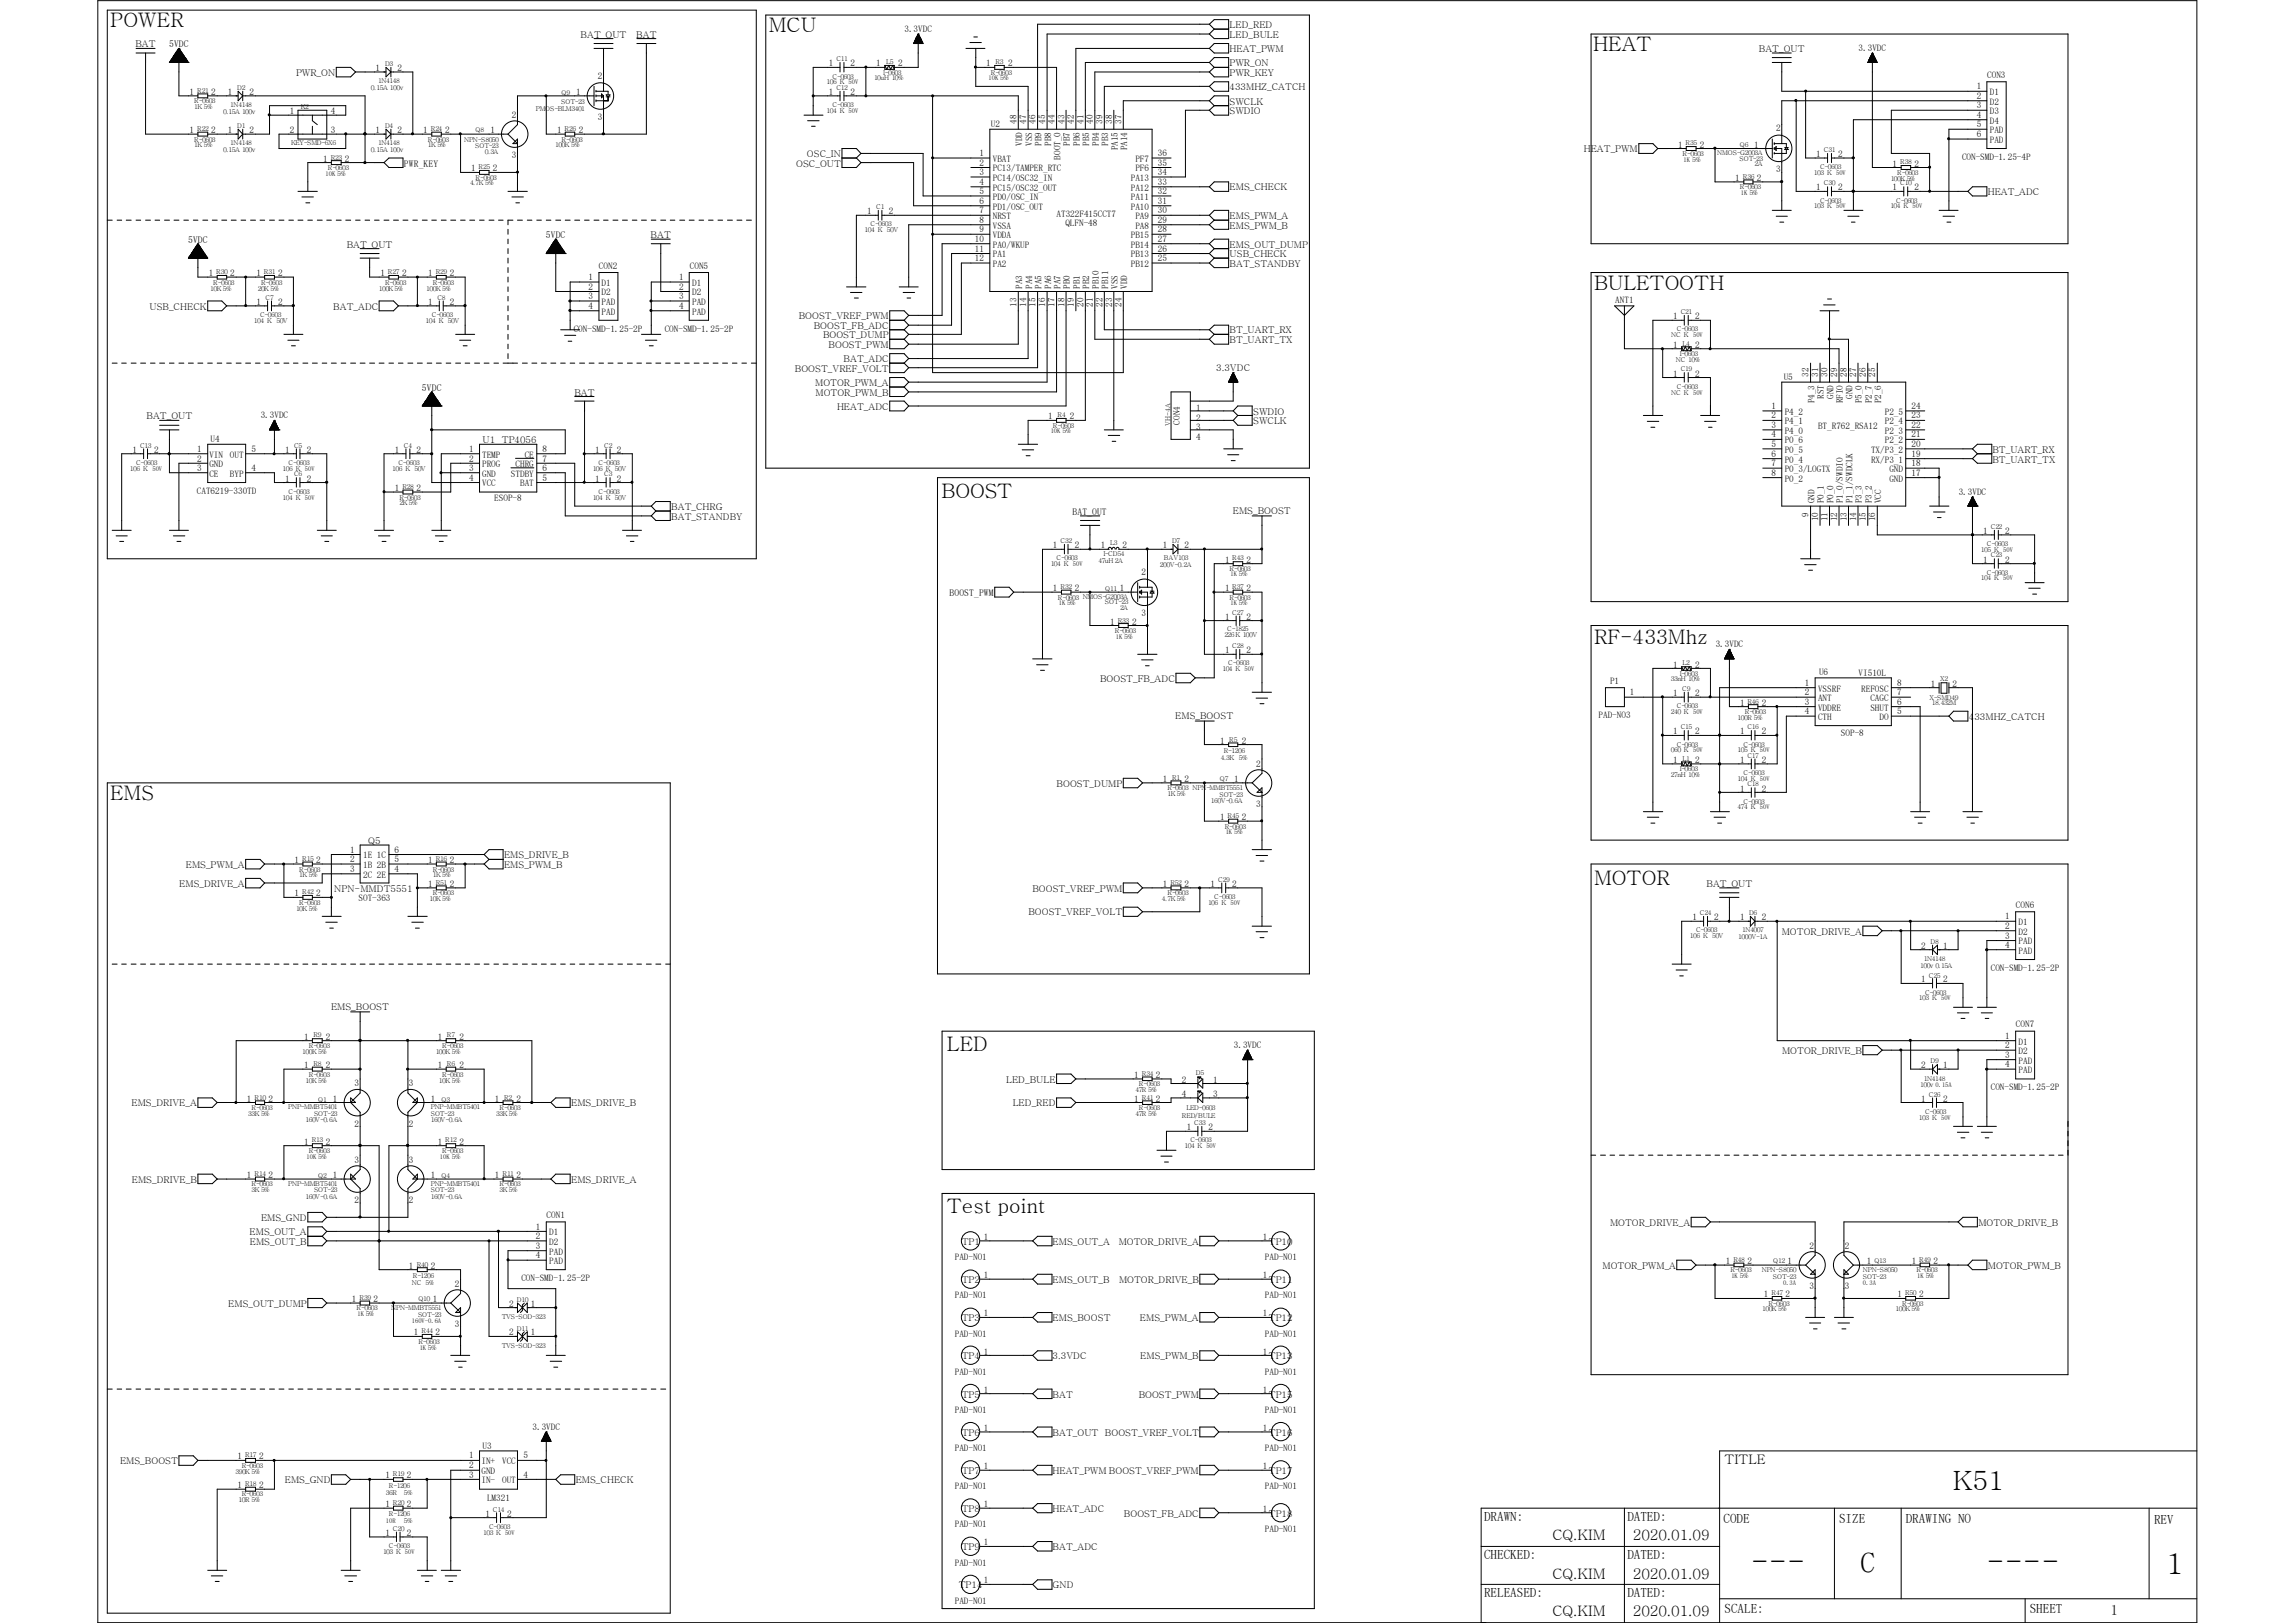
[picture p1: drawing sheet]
<svg xmlns="http://www.w3.org/2000/svg" width="297mm" height="210mm" viewBox="0 0 297 210" stroke-linecap="round" stroke-linejoin="round" font-family="sans-serif">
<defs><g id="words">
<g font-size="3.8">
<text x="226.6" y="203.5">---</text>
<text x="240.8" y="203.6">C</text>
<text x="257.1" y="203.5">----</text>
<text x="280.3" y="203.7">1</text>
</g>
<text font-size="3.4" x="252.7" y="192.8">K51</text>
<g font-size="2.6">
<text x="14.3" y="3.5">POWER</text>
<text x="99.5" y="4.1">MCU</text>
<text x="206.2" y="6.6">HEAT</text>
<text x="206.3" y="37.5">BULETOOTH</text>
<text x="121.8" y="64.4">BOOST</text>
<text x="206.3" y="83.4">RF-433Mhz</text>
<text x="14.3" y="103.5">EMS</text>
<text x="206.3" y="114.5">MOTOR</text>
<text x="122.6" y="136">LED</text>
<text x="122.6" y="157">Test point</text>
</g>
<g font-size="1.9">
<text x="200.9" y="199.3">CQ.KIM</text>
<text x="211.3" y="199.3">2020.01.09</text>
<text x="200.9" y="209.2">CQ.KIM</text>
<text x="200.9" y="204.3">CQ.KIM</text>
<text x="211.3" y="209.2">2020.01.09</text>
<text x="211.3" y="204.3">2020.01.09</text>
<text x="273.2" y="209">1</text>
</g>
<g font-size="1.7">
<text x="223.2" y="189.5">TITLE</text>
<text x="192.1" y="196.8">DRAWN:</text>
<text x="210.6" y="196.8">DATED:</text>
<text x="223.1" y="197">CODE</text>
<text x="238" y="197">SIZE</text>
<text x="246.6" y="197">DRAWING NO</text>
<text x="278.8" y="197.1">REV</text>
<text x="192.1" y="201.7">CHECKED:</text>
<text x="210.6" y="201.7">DATED:</text>
<text x="192.1" y="206.6">RELEASED:</text>
<text x="210.6" y="206.6">DATED:</text>
<text x="223.2" y="208.7">SCALE:</text>
<text x="262.7" y="208.7">SHEET</text>
</g>
<g font-size="1.2">
<text x="75.1" y="4.9">BAT_OUT</text>
<text x="82.3" y="4.9">BAT</text>
<text x="117.1" y="4.1">3.3VDC</text>
<text x="159.1" y="4.9">LED_BULE</text>
<text x="159.1" y="3.6">LED_RED</text>
<text x="17.5" y="6.1">BAT</text>
<text x="21.9" y="6.1">5VDC</text>
<text x="38.3" y="9.8">PWR_ON</text>
<text x="48.6" y="9.2">1</text>
<text x="51.4" y="9.2">2</text>
<text x="77.4" y="10.2">2</text>
<text x="107.3" y="8.6">1</text>
<text x="110.1" y="8.6">2</text>
<text x="113.4" y="8.6">1</text>
<text x="116.2" y="8.6">2</text>
<text x="127.6" y="8.6">1</text>
<text x="130.5" y="8.6">2</text>
<text x="159.1" y="6.7">HEAT_PWM</text>
<text x="159.1" y="9.8">PWR_KEY</text>
<text x="159.1" y="8.6">PWR_ON</text>
<text x="159.1" y="11.7">433MHZ_CATCH</text>
<text x="227.6" y="6.7">BAT_OUT</text>
<text x="240.5" y="6.6">3.3VDC</text>
<text x="255.8" y="11.6">1</text>
<text x="257.2" y="10.1">CON3</text>
<text x="24.5" y="12.3">1</text>
<text x="24.5" y="17.2">1</text>
<text x="27.3" y="12.3">2</text>
<text x="27.3" y="17.2">2</text>
<text x="29.5" y="17.2">1</text>
<text x="29.5" y="12.3">1</text>
<text x="32.3" y="17.2">2</text>
<text x="32.3" y="12.3">2</text>
<text x="37.5" y="14.8">1</text>
<text x="37.5" y="17.2">2</text>
<text x="42.8" y="14.8">4</text>
<text x="42.8" y="17.2">3</text>
<text x="48.6" y="17.2">1</text>
<text x="51.4" y="17.2">2</text>
<text x="54.8" y="17.2">1</text>
<text x="57.6" y="17.2">2</text>
<text x="63.5" y="17.2">1</text>
<text x="66.3" y="15.3">2</text>
<text x="72.1" y="17.2">1</text>
<text x="74.5" y="12.3">1</text>
<text x="74.9" y="17.2">2</text>
<text x="77.4" y="15.5">3</text>
<text x="107.3" y="12.3">1</text>
<text x="110.1" y="12.3">2</text>
<text x="128.2" y="16.5">U2</text>
<text x="131.6" y="16" transform="rotate(-90 131.6 16)">48</text>
<text x="132.8" y="16" transform="rotate(-90 132.8 16)">47</text>
<text x="134" y="16" transform="rotate(-90 134 16)">46</text>
<text x="135.3" y="16" transform="rotate(-90 135.3 16)">45</text>
<text x="136.5" y="16" transform="rotate(-90 136.5 16)">44</text>
<text x="137.8" y="16" transform="rotate(-90 137.8 16)">43</text>
<text x="139" y="16" transform="rotate(-90 139 16)">42</text>
<text x="140.2" y="16" transform="rotate(-90 140.2 16)">41</text>
<text x="141.4" y="16" transform="rotate(-90 141.4 16)">40</text>
<text x="142.7" y="16" transform="rotate(-90 142.7 16)">39</text>
<text x="143.9" y="16" transform="rotate(-90 143.9 16)">38</text>
<text x="145.1" y="16" transform="rotate(-90 145.1 16)">37</text>
<text x="159.1" y="14.8">SWDIO</text>
<text x="159.1" y="13.5">SWCLK</text>
<text x="229.9" y="17">2</text>
<text x="255.8" y="12.8">2</text>
<text x="255.8" y="14">3</text>
<text x="255.8" y="15.3">4</text>
<text x="255.8" y="16.5">5</text>
<text x="255.8" y="17.7">6</text>
<text x="257.5" y="12.3">D1</text>
<text x="257.5" y="13.5">D2</text>
<text x="257.5" y="14.8">D3</text>
<text x="257.5" y="16">D4</text>
<text x="257.5" y="17.2">PAD</text>
<text x="41.8" y="20.9">1</text>
<text x="44.6" y="20.9">2</text>
<text x="52.3" y="21.5">PWR_KEY</text>
<text x="61" y="22.2">1</text>
<text x="63.8" y="22.2">2</text>
<text x="66.3" y="20.5">3</text>
<text x="103" y="21.5">OSC_OUT</text>
<text x="104.4" y="20.3">OSC_IN</text>
<text x="126.7" y="20.2">1</text>
<text x="126.7" y="21.4">2</text>
<text x="126.7" y="22.6">3</text>
<text x="126.7" y="23.9">4</text>
<text x="128.5" y="21">VBAT</text>
<text x="128.5" y="22.2">PC13/TAMPER_RTC</text>
<text x="128.5" y="23.4">PC14/OSC32_IN</text>
<text x="132.3" y="18.9" transform="rotate(-90 132.3 18.9)">VDD</text>
<text x="133.6" y="18.9" transform="rotate(-90 133.6 18.9)">VSS</text>
<text x="134.8" y="18.9" transform="rotate(-90 134.8 18.9)">PB9</text>
<text x="136" y="18.9" transform="rotate(-90 136 18.9)">PB8</text>
<text x="137.2" y="20.7" transform="rotate(-90 137.2 20.7)">BOOT_0</text>
<text x="138.5" y="18.9" transform="rotate(-90 138.5 18.9)">PB7</text>
<text x="139.7" y="18.9" transform="rotate(-90 139.7 18.9)">PB6</text>
<text x="141" y="18.9" transform="rotate(-90 141 18.9)">PB5</text>
<text x="142.2" y="18.9" transform="rotate(-90 142.2 18.9)">PB4</text>
<text x="143.4" y="18.9" transform="rotate(-90 143.4 18.9)">PB3</text>
<text x="144.7" y="19.5" transform="rotate(-90 144.7 19.5)">PA15</text>
<text x="145.9" y="19.5" transform="rotate(-90 145.9 19.5)">PA14</text>
<text x="146.3" y="23.4">PA13</text>
<text x="146.9" y="21">PF7</text>
<text x="146.9" y="22.2">PF6</text>
<text x="149.9" y="20.2">36</text>
<text x="149.9" y="21.4">35</text>
<text x="149.9" y="22.6">34</text>
<text x="149.9" y="23.9">33</text>
<text x="205" y="19.7">HEAT_PWM</text>
<text x="217.2" y="19.1">1</text>
<text x="220" y="19.1">2</text>
<text x="224.6" y="23.4">1</text>
<text x="227" y="19.1">1</text>
<text x="227.4" y="23.4">2</text>
<text x="229.9" y="22.3">3</text>
<text x="235" y="20.3">1</text>
<text x="237.9" y="20.3">2</text>
<text x="244.9" y="21.5">1</text>
<text x="247.8" y="21.5">2</text>
<text x="253.9" y="20.7">CON-SMD-1.25-4P</text>
<text x="257.5" y="18.5">PAD</text>
<text x="112.2" y="27.7">1</text>
<text x="115" y="27.7">2</text>
<text x="126.7" y="25.1">5</text>
<text x="126.7" y="26.4">6</text>
<text x="126.7" y="27.6">7</text>
<text x="126.7" y="28.8">8</text>
<text x="128.5" y="24.7">PC15/OSC32_OUT</text>
<text x="128.5" y="25.9">PD0/OSC_IN</text>
<text x="128.5" y="27.1">PD1/OSC_OUT</text>
<text x="128.5" y="28.4">NRST</text>
<text x="128.5" y="29.6">VSSA</text>
<text x="136.7" y="28.1">AT322F415CCT7</text>
<text x="137.9" y="29.3">QLFN-48</text>
<text x="146.3" y="24.7">PA12</text>
<text x="146.3" y="25.9">PA11</text>
<text x="146.3" y="27.1">PA10</text>
<text x="146.9" y="28.4">PA9</text>
<text x="146.9" y="29.6">PA8</text>
<text x="149.9" y="25.1">32</text>
<text x="149.9" y="26.4">31</text>
<text x="149.9" y="27.6">30</text>
<text x="149.9" y="28.8">29</text>
<text x="159.1" y="29.6">EMS_PWM_B</text>
<text x="159.1" y="28.4">EMS_PWM_A</text>
<text x="159.1" y="24.6">EMS_CHECK</text>
<text x="235" y="24.6">1</text>
<text x="237.9" y="24.6">2</text>
<text x="244.9" y="24.6">1</text>
<text x="247.8" y="24.6">2</text>
<text x="257.3" y="25.2">HEAT_ADC</text>
<text x="24.3" y="31.4">5VDC</text>
<text x="27" y="35.8">1</text>
<text x="29.8" y="35.8">2</text>
<text x="33.2" y="35.8">1</text>
<text x="36" y="35.8">2</text>
<text x="44.9" y="32">BAT_OUT</text>
<text x="49.2" y="35.8">1</text>
<text x="52" y="35.8">2</text>
<text x="55.4" y="35.8">1</text>
<text x="58.2" y="35.8">2</text>
<text x="70.7" y="30.8">5VDC</text>
<text x="77.5" y="34.8">CON2</text>
<text x="84.2" y="30.8">BAT</text>
<text x="89.3" y="34.8">CON5</text>
<text x="126.2" y="31.3">10</text>
<text x="126.2" y="32.6">11</text>
<text x="126.2" y="33.8">12</text>
<text x="126.7" y="30.1">9</text>
<text x="128.5" y="30.8">VDDA</text>
<text x="128.5" y="32">PA0/WKUP</text>
<text x="128.5" y="33.3">PA1</text>
<text x="128.5" y="34.5">PA2</text>
<text x="146.3" y="30.8">PB15</text>
<text x="146.3" y="32">PB14</text>
<text x="146.3" y="33.3">PB13</text>
<text x="146.3" y="34.5">PB12</text>
<text x="149.9" y="30.1">28</text>
<text x="149.9" y="31.3">27</text>
<text x="149.9" y="32.6">26</text>
<text x="149.9" y="33.8">25</text>
<text x="159.1" y="34.5">BAT_STANDBY</text>
<text x="159.1" y="33.3">USB_CHECK</text>
<text x="159.1" y="32">EMS_OUT_DUMP</text>
<text x="19.3" y="40.1">USB_CHECK</text>
<text x="33.2" y="39.5">1</text>
<text x="36" y="39.5">2</text>
<text x="43.1" y="40.1">BAT_ADC</text>
<text x="55.4" y="39.5">1</text>
<text x="58.2" y="39.5">2</text>
<text x="76.2" y="36.2">1</text>
<text x="76.2" y="37.5">2</text>
<text x="76.2" y="38.7">3</text>
<text x="76.2" y="40">4</text>
<text x="77.9" y="37">D1</text>
<text x="77.9" y="38.2">D2</text>
<text x="77.9" y="39.5">PAD</text>
<text x="77.9" y="40.7">PAD</text>
<text x="87.9" y="36.2">1</text>
<text x="87.9" y="37.5">2</text>
<text x="87.9" y="38.7">3</text>
<text x="87.9" y="40">4</text>
<text x="89.6" y="37">D1</text>
<text x="89.6" y="38.2">D2</text>
<text x="89.6" y="39.5">PAD</text>
<text x="89.6" y="40.7">PAD</text>
<text x="103.4" y="41.3">BOOST_VREF_PWM</text>
<text x="131.6" y="39.7" transform="rotate(-90 131.6 39.7)">13</text>
<text x="132.3" y="37.4" transform="rotate(-90 132.3 37.4)">PA3</text>
<text x="132.8" y="39.7" transform="rotate(-90 132.8 39.7)">14</text>
<text x="133.6" y="37.4" transform="rotate(-90 133.6 37.4)">PA4</text>
<text x="134" y="39.7" transform="rotate(-90 134 39.7)">15</text>
<text x="134.8" y="37.4" transform="rotate(-90 134.8 37.4)">PA5</text>
<text x="135.3" y="39.7" transform="rotate(-90 135.3 39.7)">16</text>
<text x="136" y="37.4" transform="rotate(-90 136 37.4)">PA6</text>
<text x="136.5" y="39.7" transform="rotate(-90 136.5 39.7)">17</text>
<text x="137.2" y="37.4" transform="rotate(-90 137.2 37.4)">PA7</text>
<text x="137.8" y="39.7" transform="rotate(-90 137.8 39.7)">18</text>
<text x="138.5" y="37.4" transform="rotate(-90 138.5 37.4)">PB0</text>
<text x="139" y="39.7" transform="rotate(-90 139 39.7)">19</text>
<text x="139.7" y="37.4" transform="rotate(-90 139.7 37.4)">PB1</text>
<text x="140.2" y="39.7" transform="rotate(-90 140.2 39.7)">20</text>
<text x="141" y="37.4" transform="rotate(-90 141 37.4)">PB2</text>
<text x="141.4" y="39.7" transform="rotate(-90 141.4 39.7)">21</text>
<text x="142.2" y="37.4" transform="rotate(-90 142.2 37.4)">PB10</text>
<text x="142.7" y="39.7" transform="rotate(-90 142.7 39.7)">22</text>
<text x="143.4" y="37.4" transform="rotate(-90 143.4 37.4)">PB11</text>
<text x="143.9" y="39.7" transform="rotate(-90 143.9 39.7)">23</text>
<text x="144.7" y="37.4" transform="rotate(-90 144.7 37.4)">VSS</text>
<text x="145.1" y="39.7" transform="rotate(-90 145.1 39.7)">24</text>
<text x="145.9" y="37.4" transform="rotate(-90 145.9 37.4)">VDD</text>
<text x="209" y="39.2">ANT1</text>
<text x="216.5" y="41.3">1</text>
<text x="219.4" y="41.3">2</text>
<text x="74.3" y="43">CON-SMD-1.25-2P</text>
<text x="86" y="43">CON-SMD-1.25-2P</text>
<text x="105.3" y="42.5">BOOST_FB_ADC</text>
<text x="106.5" y="43.8">BOOST_DUMP</text>
<text x="107.2" y="45">BOOST_PWM</text>
<text x="109.2" y="46.9">BAT_ADC</text>
<text x="157.4" y="48">3.3VDC</text>
<text x="159.1" y="44.4">BT_UART_TX</text>
<text x="159.1" y="43.1">BT_UART_RX</text>
<text x="216.5" y="45">1</text>
<text x="219.4" y="45">2</text>
<text x="54.6" y="50.6">5VDC</text>
<text x="74.3" y="51.2">BAT</text>
<text x="102.9" y="48.1">BOOST_VREF_VOLT</text>
<text x="105.5" y="50">MOTOR_PWM_A</text>
<text x="105.5" y="51.2">MOTOR_PWM_B</text>
<text x="108.3" y="53">HEAT_ADC</text>
<text x="154.8" y="53.2">1</text>
<text x="162.2" y="53.6">SWDIO</text>
<text x="216.5" y="48.7">1</text>
<text x="219.4" y="48.7">2</text>
<text x="229.3" y="52.9">1</text>
<text x="230.8" y="49.2">U5</text>
<text x="231" y="53.7">P4_2</text>
<text x="234.1" y="48.7" transform="rotate(-90 234.1 48.7)">32</text>
<text x="234.8" y="52.2" transform="rotate(-90 234.8 52.2)">P4_3</text>
<text x="235.3" y="48.7" transform="rotate(-90 235.3 48.7)">31</text>
<text x="236.1" y="51.6" transform="rotate(-90 236.1 51.6)">RST</text>
<text x="236.5" y="48.7" transform="rotate(-90 236.5 48.7)">30</text>
<text x="237.3" y="51.6" transform="rotate(-90 237.3 51.6)">GND</text>
<text x="237.7" y="48.7" transform="rotate(-90 237.7 48.7)">29</text>
<text x="238.5" y="52.2" transform="rotate(-90 238.5 52.2)">RFIO</text>
<text x="239" y="48.7" transform="rotate(-90 239 48.7)">28</text>
<text x="239.7" y="51.6" transform="rotate(-90 239.7 51.6)">GND</text>
<text x="240.2" y="48.7" transform="rotate(-90 240.2 48.7)">27</text>
<text x="241" y="52.2" transform="rotate(-90 241 52.2)">P5_0</text>
<text x="241.5" y="48.7" transform="rotate(-90 241.5 48.7)">26</text>
<text x="242.2" y="52.2" transform="rotate(-90 242.2 52.2)">P2_7</text>
<text x="242.7" y="48.7" transform="rotate(-90 242.7 48.7)">25</text>
<text x="243.5" y="52.2" transform="rotate(-90 243.5 52.2)">P2_6</text>
<text x="243.9" y="53.7">P2_5</text>
<text x="247.4" y="52.9">24</text>
<text x="17.1" y="58.6">1</text>
<text x="19" y="54.3">BAT_OUT</text>
<text x="19.9" y="58.6">2</text>
<text x="25.5" y="58.5">1</text>
<text x="25.5" y="59.7">2</text>
<text x="27.1" y="59.2">VIN</text>
<text x="27.3" y="57.2">U4</text>
<text x="29.8" y="59.2">OUT</text>
<text x="32.6" y="58.5">5</text>
<text x="33.7" y="54.1">3.3VDC</text>
<text x="36.9" y="58.6">1</text>
<text x="39.7" y="58.6">2</text>
<text x="51.1" y="58.6">1</text>
<text x="53.9" y="58.6">2</text>
<text x="60.7" y="58.5">1</text>
<text x="60.7" y="59.7">2</text>
<text x="62.4" y="59.2">TEMP</text>
<text x="62.4" y="57.4">U1</text>
<text x="64.9" y="57.4">TP4056</text>
<text x="67.9" y="59.2">CE</text>
<text x="70.2" y="59.7">7</text>
<text x="70.2" y="58.5">8</text>
<text x="77" y="58.6">1</text>
<text x="79.8" y="58.6">2</text>
<text x="135.6" y="54.3">1</text>
<text x="138.5" y="54.3">2</text>
<text x="152.7" y="54.9" transform="rotate(-90 152.7 54.9)">CON4</text>
<text x="154.8" y="54.4">2</text>
<text x="154.8" y="55.7">3</text>
<text x="154.8" y="56.9">4</text>
<text x="162.2" y="54.9">SWCLK</text>
<text x="229.3" y="54.1">2</text>
<text x="229.3" y="55.4">3</text>
<text x="229.3" y="56.6">4</text>
<text x="229.3" y="57.9">5</text>
<text x="229.3" y="59.1">6</text>
<text x="231" y="54.9">P4_1</text>
<text x="231" y="56.1">P4_0</text>
<text x="231" y="57.4">P0_6</text>
<text x="231" y="58.6">P0_5</text>
<text x="231" y="59.9">P0_4</text>
<text x="235.3" y="55.5">BT_R762_RSA12</text>
<text x="242.1" y="58.6">TX/P3_2</text>
<text x="242.1" y="59.9">RX/P3_1</text>
<text x="243.9" y="54.9">P2_4</text>
<text x="243.9" y="56.1">P2_3</text>
<text x="243.9" y="57.4">P2_2</text>
<text x="247.4" y="54.1">23</text>
<text x="247.4" y="55.4">22</text>
<text x="247.4" y="56.6">21</text>
<text x="247.4" y="57.9">20</text>
<text x="247.4" y="59.1">19</text>
<text x="257.9" y="58.6">BT_UART_RX</text>
<text x="257.9" y="59.9">BT_UART_TX</text>
<text x="25.5" y="63.9">CAT6219-330TD</text>
<text x="25.5" y="60.9">3</text>
<text x="27.1" y="60.5">GND</text>
<text x="27.1" y="61.7">CE</text>
<text x="29.8" y="61.7">BYP</text>
<text x="32.6" y="60.9">4</text>
<text x="36.9" y="62.3">1</text>
<text x="39.7" y="62.3">2</text>
<text x="51.1" y="63.5">1</text>
<text x="53.9" y="63.5">2</text>
<text x="60.7" y="60.9">3</text>
<text x="60.7" y="62.2">4</text>
<text x="62.4" y="60.5">PROG</text>
<text x="62.4" y="61.7">GND</text>
<text x="62.4" y="62.9">VCC</text>
<text x="64" y="64.8">ESOP-8</text>
<text x="66.1" y="61.7">STDBY</text>
<text x="66.7" y="60.5">CHRG</text>
<text x="67.3" y="62.9">BAT</text>
<text x="70.2" y="62.2">5</text>
<text x="70.2" y="60.9">6</text>
<text x="77" y="62.3">1</text>
<text x="79.8" y="62.3">2</text>
<text x="86.9" y="66">BAT_CHRG</text>
<text x="229.3" y="60.3">7</text>
<text x="229.3" y="61.6">8</text>
<text x="231" y="61.1">P0_3/LOGTX</text>
<text x="231" y="62.3">P0_2</text>
<text x="234.8" y="65.1" transform="rotate(-90 234.8 65.1)">GND</text>
<text x="236.1" y="65.1" transform="rotate(-90 236.1 65.1)">P0_1</text>
<text x="237.3" y="65.1" transform="rotate(-90 237.3 65.1)">P0_0</text>
<text x="238.5" y="65.1" transform="rotate(-90 238.5 65.1)">P1_0/SWDIO</text>
<text x="239.7" y="65.1" transform="rotate(-90 239.7 65.1)">P1_1/SWDCLK</text>
<text x="241" y="65.1" transform="rotate(-90 241 65.1)">P3_3</text>
<text x="242.2" y="65.1" transform="rotate(-90 242.2 65.1)">P3_2</text>
<text x="243.5" y="65.1" transform="rotate(-90 243.5 65.1)">VCC</text>
<text x="244.5" y="61.1">GND</text>
<text x="244.5" y="62.3">GND</text>
<text x="247.4" y="60.3">18</text>
<text x="247.4" y="61.6">17</text>
<text x="253.5" y="64.1">3.3VDC</text>
<text x="86.9" y="67.2">BAT_STANDBY</text>
<text x="136.3" y="71">1</text>
<text x="138.8" y="66.6">BAT_OUT</text>
<text x="139.1" y="71">2</text>
<text x="142.5" y="71">1</text>
<text x="145.2" y="71">2</text>
<text x="150.5" y="71">1</text>
<text x="153.3" y="71">2</text>
<text x="159.6" y="66.5">EMS_BOOST</text>
<text x="234.1" y="66.8" transform="rotate(-90 234.1 66.8)">9</text>
<text x="235.3" y="67.4" transform="rotate(-90 235.3 67.4)">10</text>
<text x="236.5" y="67.4" transform="rotate(-90 236.5 67.4)">11</text>
<text x="237.7" y="67.4" transform="rotate(-90 237.7 67.4)">12</text>
<text x="239" y="67.4" transform="rotate(-90 239 67.4)">13</text>
<text x="240.2" y="67.4" transform="rotate(-90 240.2 67.4)">14</text>
<text x="241.5" y="67.4" transform="rotate(-90 241.5 67.4)">15</text>
<text x="242.7" y="67.4" transform="rotate(-90 242.7 67.4)">16</text>
<text x="256.7" y="69.1">1</text>
<text x="259.5" y="69.1">2</text>
<text x="122.9" y="77.1">BOOST_PWM</text>
<text x="136.3" y="76.5">1</text>
<text x="139.1" y="76.5">2</text>
<text x="144.9" y="76.5">1</text>
<text x="147.7" y="74.4">2</text>
<text x="158.5" y="76.5">1</text>
<text x="158.5" y="72.8">1</text>
<text x="161.3" y="76.5">2</text>
<text x="161.3" y="72.8">2</text>
<text x="256.7" y="72.8">1</text>
<text x="259.5" y="72.8">2</text>
<text x="143.7" y="80.8">1</text>
<text x="146.5" y="80.8">2</text>
<text x="147.7" y="79.7">3</text>
<text x="158.5" y="80.2">1</text>
<text x="161.3" y="80.2">2</text>
<text x="222" y="83.8">3.3VDC</text>
<text x="142.4" y="88.2">BOOST_FB_ADC</text>
<text x="158.5" y="84.5">1</text>
<text x="161.3" y="84.5">2</text>
<text x="208.4" y="88.5">P1</text>
<text x="210.9" y="90">1</text>
<text x="216.5" y="86.4">1</text>
<text x="219.4" y="86.4">2</text>
<text x="233.6" y="88.7">1</text>
<text x="233.6" y="90">2</text>
<text x="235.3" y="89.5">VSSRF</text>
<text x="235.4" y="87.4">U6</text>
<text x="240.5" y="87.5">VI510L</text>
<text x="240.9" y="89.5">REFOSC</text>
<text x="245.5" y="88.7">8</text>
<text x="245.5" y="90">7</text>
<text x="249.9" y="88.9">1</text>
<text x="252.7" y="88.9">2</text>
<text x="152.1" y="93">EMS_BOOST</text>
<text x="206.9" y="92.9">PAD-NO3</text>
<text x="216.5" y="90.1">1</text>
<text x="216.5" y="95">1</text>
<text x="219.4" y="90.1">2</text>
<text x="219.4" y="95">2</text>
<text x="225.2" y="91.3">1</text>
<text x="225.2" y="95">1</text>
<text x="228" y="91.3">2</text>
<text x="228" y="95">2</text>
<text x="233.6" y="91.2">3</text>
<text x="233.6" y="92.4">4</text>
<text x="235.3" y="90.7">ANT</text>
<text x="235.3" y="91.9">VDDRE</text>
<text x="235.3" y="93.2">CTH</text>
<text x="238.3" y="95.3">SOP-8</text>
<text x="242.1" y="90.7">CAGC</text>
<text x="242.1" y="91.9">SHUT</text>
<text x="243.2" y="93.2">DO</text>
<text x="245.5" y="91.2">6</text>
<text x="245.5" y="92.4">5</text>
<text x="254.8" y="93.2">433MHZ_CATCH</text>
<text x="136.7" y="101.8">BOOST_DUMP</text>
<text x="150.5" y="101.2">1</text>
<text x="153.3" y="101.2">2</text>
<text x="157.9" y="96.3">1</text>
<text x="159.7" y="101.2">1</text>
<text x="160.7" y="96.3">2</text>
<text x="162.6" y="99.2">2</text>
<text x="216.5" y="98.7">1</text>
<text x="219.4" y="98.7">2</text>
<text x="225.2" y="98.7">1</text>
<text x="228" y="98.7">2</text>
<text x="157.9" y="106.1">1</text>
<text x="160.7" y="106.1">2</text>
<text x="162.6" y="104.4">3</text>
<text x="225.2" y="102.4">1</text>
<text x="228" y="102.4">2</text>
<text x="24" y="112.3">EMS_PWM_A</text>
<text x="38.1" y="111.7">1</text>
<text x="40.9" y="111.7">2</text>
<text x="45.3" y="110.3">1</text>
<text x="45.3" y="111.5">2</text>
<text x="45.3" y="112.8">3</text>
<text x="47" y="111.1">1E 1C</text>
<text x="47" y="112.3">1B 2B</text>
<text x="47" y="113.6">2C 2E</text>
<text x="47.7" y="109.2">Q5</text>
<text x="51.1" y="112.8">4</text>
<text x="51.1" y="111.5">5</text>
<text x="51.1" y="110.3">6</text>
<text x="55.4" y="111.7">1</text>
<text x="58.2" y="111.7">2</text>
<text x="65.2" y="111.1">EMS_DRIVE_B</text>
<text x="65.2" y="112.3">EMS_PWM_B</text>
<text x="23.2" y="114.8">EMS_DRIVE_A</text>
<text x="38.1" y="116">1</text>
<text x="40.9" y="116">2</text>
<text x="43.3" y="115.4">NPN-MMDT5551</text>
<text x="46.4" y="116.5">SOT-363</text>
<text x="55.4" y="114.8">1</text>
<text x="58.2" y="114.8">2</text>
<text x="133.1" y="118.4">BOOST_VREF_VOLT</text>
<text x="133.6" y="115.4">BOOST_VREF_PWM</text>
<text x="150.5" y="114.8">1</text>
<text x="153.3" y="114.8">2</text>
<text x="156.7" y="114.8">1</text>
<text x="159.5" y="114.8">2</text>
<text x="219" y="119.1">1</text>
<text x="220.9" y="114.8">BAT_OUT</text>
<text x="221.8" y="119.1">2</text>
<text x="225.2" y="119.1">1</text>
<text x="228" y="119.1">2</text>
<text x="259.5" y="119">1</text>
<text x="260.9" y="117.5">CON6</text>
<text x="261.2" y="119.7">D1</text>
<text x="230.6" y="120.9">MOTOR_DRIVE_A</text>
<text x="248.6" y="122.8">2</text>
<text x="251.5" y="122.8">1</text>
<text x="257.6" y="125.7">CON-SMD-1.25-2P</text>
<text x="259.5" y="120.2">2</text>
<text x="259.5" y="121.5">3</text>
<text x="259.5" y="122.7">4</text>
<text x="261.2" y="120.9">D2</text>
<text x="261.2" y="122.2">PAD</text>
<text x="261.2" y="123.4">PAD</text>
<text x="42.8" y="130.7">EMS_BOOST</text>
<text x="248.6" y="127.1">1</text>
<text x="251.5" y="127.1">2</text>
<text x="39.4" y="134.5">1</text>
<text x="42.2" y="134.5">2</text>
<text x="56.6" y="134.5">1</text>
<text x="59.5" y="134.5">2</text>
<text x="159.7" y="135.6">3.3VDC</text>
<text x="230.6" y="136.4">MOTOR_DRIVE_B</text>
<text x="259.5" y="134.4">1</text>
<text x="259.5" y="135.6">2</text>
<text x="259.5" y="136.9">3</text>
<text x="260.9" y="132.9">CON7</text>
<text x="261.2" y="135.2">D1</text>
<text x="261.2" y="136.4">D2</text>
<text x="261.2" y="137.6">PAD</text>
<text x="17" y="143.2">EMS_DRIVE_A</text>
<text x="32" y="142.5">1</text>
<text x="34.8" y="142.5">2</text>
<text x="39.4" y="138.2">1</text>
<text x="42.2" y="138.2">2</text>
<text x="43.1" y="142.5">1</text>
<text x="45.9" y="140.6">3</text>
<text x="52.9" y="140.6">3</text>
<text x="55.8" y="142.5">1</text>
<text x="56.6" y="138.2">1</text>
<text x="59.5" y="138.2">2</text>
<text x="64.1" y="142.5">1</text>
<text x="66.8" y="142.5">2</text>
<text x="73.9" y="143.2">EMS_DRIVE_B</text>
<text x="130.2" y="140.1">LED_BULE</text>
<text x="131.1" y="143.2">LED_RED</text>
<text x="146.8" y="139.5">1</text>
<text x="146.8" y="142.5">1</text>
<text x="149.6" y="139.5">2</text>
<text x="149.6" y="142.5">2</text>
<text x="153" y="140.1">2</text>
<text x="153" y="141.9">4</text>
<text x="157" y="140.1">1</text>
<text x="157" y="141.9">3</text>
<text x="248.6" y="138.2">2</text>
<text x="248.6" y="142.5">1</text>
<text x="251.5" y="142.5">2</text>
<text x="251.5" y="138.2">1</text>
<text x="257.6" y="141.1">CON-SMD-1.25-2P</text>
<text x="259.5" y="138.1">4</text>
<text x="261.2" y="138.9">PAD</text>
<text x="39.4" y="148.1">1</text>
<text x="42.2" y="148.1">2</text>
<text x="45.9" y="145.8">2</text>
<text x="52.9" y="145.8">2</text>
<text x="56.6" y="148.1">1</text>
<text x="59.5" y="148.1">2</text>
<text x="153.6" y="146.3">1</text>
<text x="156.4" y="146.3">2</text>
<text x="17.1" y="153.1">EMS_DRIVE_B</text>
<text x="32" y="152.4">1</text>
<text x="34.8" y="152.4">2</text>
<text x="43.1" y="152.4">1</text>
<text x="45.9" y="150.5">3</text>
<text x="45.9" y="155.7">2</text>
<text x="52.9" y="150.5">3</text>
<text x="52.9" y="155.7">2</text>
<text x="55.8" y="152.4">1</text>
<text x="64.1" y="152.4">1</text>
<text x="66.8" y="152.4">2</text>
<text x="73.9" y="153.1">EMS_DRIVE_A</text>
<text x="32.3" y="159.9">EMS_OUT_A</text>
<text x="32.3" y="161.1">EMS_OUT_B</text>
<text x="33.8" y="158">EMS_GND</text>
<text x="69.3" y="159.1">1</text>
<text x="69.3" y="160.3">2</text>
<text x="69.3" y="161.6">3</text>
<text x="70.7" y="157.6">CON1</text>
<text x="71.1" y="159.9">D1</text>
<text x="71.1" y="161.1">D2</text>
<text x="124.5" y="161.1">TP1</text>
<text x="127.3" y="160.4">1</text>
<text x="136.2" y="161.1">EMS_OUT_A</text>
<text x="144.8" y="161.1">MOTOR_DRIVE_A</text>
<text x="163.4" y="160.4">1</text>
<text x="164.2" y="161.1">TP10</text>
<text x="208.4" y="158.6">MOTOR_DRIVE_A</text>
<text x="234.2" y="161.6">2</text>
<text x="238.8" y="161.6">2</text>
<text x="256" y="158.6">MOTOR_DRIVE_B</text>
<text x="52.9" y="164.2">1</text>
<text x="55.7" y="164.2">2</text>
<text x="58.8" y="166.5">2</text>
<text x="67.5" y="165.8">CON-SMD-1.25-2P</text>
<text x="69.3" y="162.8">4</text>
<text x="71.1" y="162.3">PAD</text>
<text x="71.1" y="163.6">PAD</text>
<text x="123.6" y="163.1">PAD-NO1</text>
<text x="124.5" y="166">TP2</text>
<text x="127.3" y="165.4">1</text>
<text x="136.2" y="166">EMS_OUT_B</text>
<text x="144.8" y="166">MOTOR_DRIVE_B</text>
<text x="163.4" y="165.4">1</text>
<text x="163.7" y="163.1">PAD-NO1</text>
<text x="164.2" y="166">TP11</text>
<text x="207.4" y="164.2">MOTOR_PWM_A</text>
<text x="223.4" y="163.6">1</text>
<text x="226.1" y="163.6">2</text>
<text x="228.3" y="167.9">1</text>
<text x="231.1" y="167.9">2</text>
<text x="231.4" y="163.6">1</text>
<text x="234.2" y="166.8">3</text>
<text x="238.8" y="166.8">3</text>
<text x="241.6" y="163.6">1</text>
<text x="245.6" y="167.9">1</text>
<text x="247.4" y="163.6">1</text>
<text x="248.4" y="167.9">2</text>
<text x="250.2" y="163.6">2</text>
<text x="257.3" y="164.2">MOTOR_PWM_B</text>
<text x="29.5" y="169.1">EMS_OUT_DUMP</text>
<text x="45.6" y="168.5">1</text>
<text x="48.3" y="168.5">2</text>
<text x="53.6" y="172.8">1</text>
<text x="56" y="168.5">1</text>
<text x="56.3" y="172.8">2</text>
<text x="58.8" y="171.7">3</text>
<text x="65.9" y="169.1">2</text>
<text x="65.9" y="172.8">2</text>
<text x="68.7" y="169.1">1</text>
<text x="68.7" y="172.8">1</text>
<text x="123.6" y="168">PAD-NO1</text>
<text x="123.6" y="173">PAD-NO1</text>
<text x="124.5" y="171">TP3</text>
<text x="127.3" y="170.3">1</text>
<text x="136.2" y="170.9">EMS_BOOST</text>
<text x="147.5" y="170.9">EMS_PWM_A</text>
<text x="163.4" y="170.3">1</text>
<text x="163.7" y="168">PAD-NO1</text>
<text x="163.7" y="173">PAD-NO1</text>
<text x="164.2" y="171">TP12</text>
<text x="123.6" y="177.9">PAD-NO1</text>
<text x="124.5" y="175.9">TP4</text>
<text x="127.3" y="175.3">1</text>
<text x="136.2" y="175.9">3.3VDC</text>
<text x="147.6" y="175.9">EMS_PWM_B</text>
<text x="163.4" y="175.3">1</text>
<text x="163.7" y="177.9">PAD-NO1</text>
<text x="164.2" y="175.9">TP13</text>
<text x="68.9" y="185">3.3VDC</text>
<text x="123.6" y="182.8">PAD-NO1</text>
<text x="124.5" y="180.8">TP5</text>
<text x="124.5" y="185.8">TP6</text>
<text x="127.3" y="180.2">1</text>
<text x="127.3" y="185.2">1</text>
<text x="136.2" y="180.8">BAT</text>
<text x="136.2" y="185.8">BAT_OUT</text>
<text x="143" y="185.8">BOOST_VREF_VOLT</text>
<text x="147.4" y="180.8">BOOST_PWM</text>
<text x="163.4" y="180.2">1</text>
<text x="163.4" y="185.2">1</text>
<text x="163.7" y="182.8">PAD-NO1</text>
<text x="164.2" y="180.8">TP15</text>
<text x="164.2" y="185.8">TP16</text>
<text x="15.5" y="189.5">EMS_BOOST</text>
<text x="30.7" y="188.8">1</text>
<text x="33.5" y="188.8">2</text>
<text x="36.9" y="191.9">EMS_GND</text>
<text x="49.9" y="191.3">1</text>
<text x="52.7" y="191.3">2</text>
<text x="60.7" y="188.7">1</text>
<text x="60.7" y="190">2</text>
<text x="60.7" y="191.2">3</text>
<text x="62.3" y="189.5">IN+</text>
<text x="62.3" y="190.8">GND</text>
<text x="62.3" y="191.9">IN-</text>
<text x="62.4" y="187.5">U3</text>
<text x="65" y="189.5">VCC</text>
<text x="65" y="191.9">OUT</text>
<text x="67.7" y="188.7">5</text>
<text x="67.7" y="191.2">4</text>
<text x="74.5" y="191.9">EMS_CHECK</text>
<text x="123.6" y="187.8">PAD-NO1</text>
<text x="124.5" y="190.8">TP7</text>
<text x="127.3" y="190.1">1</text>
<text x="136.2" y="190.7">HEAT_PWM BOOST_VREF_PWM</text>
<text x="163.4" y="190.1">1</text>
<text x="163.7" y="187.8">PAD-NO1</text>
<text x="164.2" y="190.8">TP17</text>
<text x="30.7" y="192.6">1</text>
<text x="33.5" y="192.6">2</text>
<text x="49.9" y="195">1</text>
<text x="52.7" y="195">2</text>
<text x="62.8" y="196.3">1</text>
<text x="63" y="194.2">LM321</text>
<text x="65.6" y="196.3">2</text>
<text x="123.6" y="192.7">PAD-NO1</text>
<text x="123.6" y="197.7">PAD-NO1</text>
<text x="124.5" y="195.7">TP8</text>
<text x="127.3" y="195">1</text>
<text x="136.2" y="195.7">HEAT_ADC</text>
<text x="145.5" y="196.3">BOOST_FB_ADC</text>
<text x="163.4" y="195.7">1</text>
<text x="163.7" y="192.7">PAD-NO1</text>
<text x="164.2" y="196.3">TP18</text>
<text x="49.9" y="198.8">1</text>
<text x="52.7" y="198.8">2</text>
<text x="123.6" y="202.6">PAD-NO1</text>
<text x="124.5" y="200.6">TP9</text>
<text x="127.3" y="200">1</text>
<text x="136.2" y="200.6">BAT_ADC</text>
<text x="163.7" y="198.3">PAD-NO1</text>
<text x="123.6" y="207.5">PAD-NO1</text>
<text x="124.1" y="205.5">TP14</text>
<text x="127.3" y="204.9">1</text>
<text x="136.2" y="205.5">GND</text>
</g>
<g font-size=".8">
<text x="30.7" y="11.6">D2</text>
<text x="48" y="11.6">0.15A 100v</text>
<text x="48.9" y="10.8">1N4148</text>
<text x="49.8" y="8.6">D3</text>
<text x="107" y="10.9">106 K 50V</text>
<text x="107.7" y="10.2">C-0603</text>
<text x="108.2" y="7.9">C11</text>
<text x="108.2" y="11.6">C12</text>
<text x="113.1" y="10.4">10uH 10%</text>
<text x="114.3" y="9.7">I-0603</text>
<text x="114.7" y="8.3">L5</text>
<text x="127.9" y="10.4">10K 5%</text>
<text x="128.2" y="9.7">R-0603</text>
<text x="128.8" y="8.3">R3</text>
<text x="25.1" y="13.4">R-0603</text>
<text x="25.1" y="14.1">1K 5%</text>
<text x="25.5" y="12">R21</text>
<text x="25.5" y="16.9">R22</text>
<text x="28.9" y="14.7">0.15A 100v</text>
<text x="29.8" y="13.9">1N4148</text>
<text x="30.7" y="16.6">D1</text>
<text x="38.9" y="14.1">K2</text>
<text x="49.8" y="16.6">D4</text>
<text x="55.8" y="16.9">R24</text>
<text x="61.6" y="17.1">Q8</text>
<text x="69.3" y="14.4">PMOS-BLM3401</text>
<text x="72.6" y="13.5">SOT-23</text>
<text x="72.7" y="12.2">Q9</text>
<text x="73.1" y="16.9">R26</text>
<text x="107" y="14.6">104 K 50V</text>
<text x="107.7" y="13.9">C-0603</text>
<text x="25.1" y="18.3">R-0603</text>
<text x="25.1" y="19">1K 5%</text>
<text x="28.9" y="19.7">0.15A 100v</text>
<text x="29.8" y="18.8">1N4148</text>
<text x="37.7" y="18.8">KEY-SMD-6X6</text>
<text x="42.1" y="22.8">10K 5%</text>
<text x="42.4" y="22">R-0603</text>
<text x="42.8" y="20.7">R23</text>
<text x="48" y="19.7">0.15A 100v</text>
<text x="48.9" y="18.8">1N4148</text>
<text x="55.4" y="18.3">R-0603</text>
<text x="55.4" y="19">1K 5%</text>
<text x="60.1" y="18.3">NPN-S8050</text>
<text x="61.5" y="19.2">SOT-23</text>
<text x="61.6" y="23.2">R-0603</text>
<text x="61.9" y="21.9">R25</text>
<text x="62.7" y="19.9">0.3A</text>
<text x="71.8" y="19">100K 5%</text>
<text x="72.7" y="18.3">R-0603</text>
<text x="217.8" y="20.2">R-0603</text>
<text x="217.9" y="20.9">1K 5%</text>
<text x="218.1" y="18.8">R35</text>
<text x="222.2" y="20.1">NMOS-G2003A</text>
<text x="225.1" y="20.8">SOT-23</text>
<text x="225.2" y="19">Q6</text>
<text x="225.6" y="23.1">R36</text>
<text x="227.1" y="21.5">2A</text>
<text x="234.7" y="22.6">103 K 50V</text>
<text x="235.5" y="21.9">C-0603</text>
<text x="236.1" y="19.7">C31</text>
<text x="244.7" y="23.4">100K 5%</text>
<text x="245.5" y="22.6">R-0603</text>
<text x="245.9" y="21.3">R38</text>
<text x="60.8" y="24">4.7K 5%</text>
<text x="112.6" y="29.3">C-0603</text>
<text x="113.4" y="27.1">C1</text>
<text x="225.2" y="24.5">R-0603</text>
<text x="225.3" y="25.2">1K 5%</text>
<text x="234.7" y="27">103 K 50V</text>
<text x="235.5" y="26.2">C-0603</text>
<text x="236.1" y="24">C30</text>
<text x="244.6" y="27">104 K 50V</text>
<text x="245.4" y="26.2">C-0603</text>
<text x="245.9" y="24">C10</text>
<text x="28" y="35.5">R30</text>
<text x="34.2" y="35.5">R31</text>
<text x="50.2" y="35.5">R27</text>
<text x="56.4" y="35.5">R29</text>
<text x="111.9" y="30">104 K 50V</text>
<text x="27.2" y="37.6">10K5%</text>
<text x="27.6" y="36.8">R-0603</text>
<text x="32.9" y="41.8">104 K 50V</text>
<text x="33.4" y="37.6">20K 5%</text>
<text x="33.7" y="41">C-0603</text>
<text x="33.8" y="36.8">R-0603</text>
<text x="34.4" y="38.8">C7</text>
<text x="49" y="37.6">100K5%</text>
<text x="49.8" y="36.8">R-0603</text>
<text x="55.1" y="41.8">104 K 50V</text>
<text x="55.2" y="37.6">100K 5%</text>
<text x="55.9" y="41">C-0603</text>
<text x="56" y="36.8">R-0603</text>
<text x="56.6" y="38.8">C8</text>
<text x="217.5" y="40.6">C21</text>
<text x="216.3" y="43.6">NC K 50V</text>
<text x="216.9" y="46.9">NC 10%</text>
<text x="217" y="42.9">C-0603</text>
<text x="217.4" y="46.1">I-0603</text>
<text x="217.8" y="44.7">L4</text>
<text x="136.9" y="54">R4</text>
<text x="216.3" y="51.1">NC K 50V</text>
<text x="217" y="50.3">C-0603</text>
<text x="217.5" y="48">C19</text>
<text x="18.1" y="58">C13</text>
<text x="38.1" y="58">C5</text>
<text x="52.3" y="58">C4</text>
<text x="78.2" y="58">C2</text>
<text x="136" y="56.1">10K 5%</text>
<text x="136.3" y="55.4">R-0603</text>
<text x="151.4" y="55.1" transform="rotate(-90 151.4 55.1)">VH-4A</text>
<text x="16.8" y="60.9">106 K 50V</text>
<text x="17.6" y="60.2">C-0603</text>
<text x="36.6" y="60.9">106 K 50V</text>
<text x="36.6" y="64.6">104 K 50V</text>
<text x="37.3" y="60.2">C-0603</text>
<text x="37.3" y="63.9">C-0603</text>
<text x="38.1" y="61.6">C6</text>
<text x="50.8" y="60.9">106 K 50V</text>
<text x="51.6" y="60.2">C-0603</text>
<text x="51.7" y="64.6">R-0603</text>
<text x="51.7" y="65.4">2K 5%</text>
<text x="52.1" y="63.2">R28</text>
<text x="76.7" y="60.9">106 K 50V</text>
<text x="76.7" y="64.6">104 K 50V</text>
<text x="77.5" y="60.2">C-0603</text>
<text x="77.5" y="63.9">C-0603</text>
<text x="78.2" y="61.6">C3</text>
<text x="137.2" y="70.3">C32</text>
<text x="143.7" y="70.5">L3</text>
<text x="151.7" y="70.3">D7</text>
<text x="256.4" y="71.4">105 K 50V</text>
<text x="257.1" y="70.7">C-0603</text>
<text x="257.6" y="68.5">C22</text>
<text x="136" y="73.3">104 K 50V</text>
<text x="136.7" y="72.5">C-0603</text>
<text x="136.9" y="77.6">R-0603 NMOS-G2003A</text>
<text x="137.2" y="76.2">R32</text>
<text x="142.2" y="72.9">47uH 2A</text>
<text x="142.8" y="72">I-CD54</text>
<text x="143" y="76.5">Q11</text>
<text x="150.1" y="73.4">200V-0.2A</text>
<text x="150.6" y="72.5">BAV103</text>
<text x="159.1" y="77.6">R-0603</text>
<text x="159.1" y="73.9">R-0603</text>
<text x="159.3" y="74.6">1K 5%</text>
<text x="159.5" y="76.2">R37</text>
<text x="159.5" y="72.5">R43</text>
<text x="256.4" y="75.1">104 K 50V</text>
<text x="257.1" y="74.4">C-0603</text>
<text x="257.6" y="72.1">C23</text>
<text x="137" y="78.3">1K 5%</text>
<text x="143" y="78.2">SOT-23</text>
<text x="144.3" y="81.9">R-0603</text>
<text x="144.4" y="82.6">1K 5%</text>
<text x="144.7" y="80.6">R33</text>
<text x="144.9" y="78.9">2A</text>
<text x="158.5" y="82.4">226K 100V</text>
<text x="158.8" y="81.7">C-1825</text>
<text x="159.3" y="78.3">1K 5%</text>
<text x="159.5" y="79.5">C27</text>
<text x="159.5" y="83.9">C28</text>
<text x="158.2" y="86.8">104 K 50V</text>
<text x="159" y="86.1">C-0603</text>
<text x="216.2" y="88.2">33nH 10%</text>
<text x="217.4" y="87.5">I-0603</text>
<text x="217.7" y="89.5">C9</text>
<text x="217.8" y="86.1">L2</text>
<text x="251.1" y="88.2">X2</text>
<text x="159.1" y="96">R5</text>
<text x="216.2" y="92.4">240 K 50V</text>
<text x="217" y="91.7">C-0603</text>
<text x="217.5" y="94.4">C15</text>
<text x="224.9" y="93.1">100R 5%</text>
<text x="225.8" y="92.4">R-0603</text>
<text x="226.1" y="91.1">R46</text>
<text x="226.1" y="94.4">C16</text>
<text x="249.7" y="90.6">X-SMD49</text>
<text x="250" y="91.3">18.432M</text>
<text x="151.7" y="100.9">R1</text>
<text x="157.9" y="101">Q7</text>
<text x="158" y="98.3">4.3K 5%</text>
<text x="158.4" y="97.5">R-1206</text>
<text x="216.2" y="100.5">27nH 10%</text>
<text x="216.2" y="97.3">060 K 50V</text>
<text x="217" y="96.6">C-0603</text>
<text x="217.4" y="99.8">I-0603</text>
<text x="217.8" y="98.4">L1</text>
<text x="224.9" y="97.3">105 K 50V</text>
<text x="224.9" y="101">104 K 50V</text>
<text x="225.6" y="96.6">C-0603</text>
<text x="225.6" y="100.3">C-0603</text>
<text x="226.1" y="98.1">C17</text>
<text x="226.1" y="101.8">C18</text>
<text x="151.1" y="102.3">R-0603 NPN-MMBT5551</text>
<text x="151.1" y="103">1K 5%</text>
<text x="156.7" y="103.9">160V-0.6A</text>
<text x="157.8" y="103.1">SOT-23</text>
<text x="158.5" y="107.2">R-0603</text>
<text x="158.6" y="107.9">1K 5%</text>
<text x="158.9" y="105.8">R45</text>
<text x="224.9" y="104.7">474 K 50V</text>
<text x="225.6" y="104">C-0603</text>
<text x="38.7" y="112.8">R-0603</text>
<text x="38.7" y="113.5">1K 5%</text>
<text x="39.1" y="111.4">R15</text>
<text x="56" y="112.8">R-0603</text>
<text x="56" y="113.5">1K 5%</text>
<text x="56.4" y="111.4">R16</text>
<text x="38.3" y="117.9">10K 5%</text>
<text x="38.7" y="117.1">R-0603</text>
<text x="39.1" y="115.7">R42</text>
<text x="55.6" y="116.6">10K 5%</text>
<text x="56" y="115.9">R-0603</text>
<text x="56.4" y="114.5">R51</text>
<text x="150.4" y="116.6">4.7K 5%</text>
<text x="151.1" y="115.9">R-0603</text>
<text x="151.5" y="114.5">R52</text>
<text x="156.3" y="117.1">106 K 50V</text>
<text x="157.1" y="116.3">C-0603</text>
<text x="157.6" y="114.1">C29</text>
<text x="220" y="118.4">C24</text>
<text x="226.4" y="118.4">D6</text>
<text x="218.7" y="121.4">106 K 50V</text>
<text x="219.5" y="120.6">C-0603</text>
<text x="225" y="121.5">1000V-1A</text>
<text x="225.5" y="120.6">1N4007</text>
<text x="248.5" y="125.2">100v 0.15A</text>
<text x="249" y="124.4">1N4148</text>
<text x="249.9" y="122.2">D8</text>
<text x="248.3" y="129.5">103 K 50V</text>
<text x="249.1" y="128.7">C-0603</text>
<text x="249.6" y="126.5">C25</text>
<text x="39.1" y="136.4">100K 5%</text>
<text x="40" y="135.6">R-0603</text>
<text x="40.6" y="138">R8</text>
<text x="40.6" y="134.2">R9</text>
<text x="56.4" y="136.4">100K 5%</text>
<text x="57.2" y="135.6">R-0603</text>
<text x="57.8" y="138">R6</text>
<text x="57.8" y="134.2">R7</text>
<text x="249.9" y="137.6">D9</text>
<text x="32.6" y="143.6">R-0603</text>
<text x="32.9" y="142.3">R10</text>
<text x="37.3" y="143.5">PNP-MMBT5401</text>
<text x="39.5" y="140.1">10K 5%</text>
<text x="40" y="139.3">R-0603</text>
<text x="41.2" y="142.5">Q1</text>
<text x="55.8" y="143.5">PNP-MMBT5401</text>
<text x="56.8" y="140.1">10K 5%</text>
<text x="57.1" y="142.5">Q3</text>
<text x="57.2" y="139.3">R-0603</text>
<text x="64.6" y="143.6">R-0603</text>
<text x="65.2" y="142.3">R2</text>
<text x="146.9" y="141.3">47R 5%</text>
<text x="147.4" y="140.5">R-0603</text>
<text x="147.4" y="143.6">R-0603</text>
<text x="147.8" y="139.2">R34</text>
<text x="147.8" y="142.3">R41</text>
<text x="153.5" y="143.6">LED-0603</text>
<text x="154.8" y="139.1">D5</text>
<text x="248.5" y="140.7">100v 0.15A</text>
<text x="249" y="139.8">1N4148</text>
<text x="249.6" y="141.9">C26</text>
<text x="32.1" y="144.4">33K 5%</text>
<text x="39.5" y="145.2">160V-0.6A</text>
<text x="39.7" y="149.9">10K 5%</text>
<text x="40" y="149.2">R-0603</text>
<text x="40.3" y="147.8">R13</text>
<text x="40.6" y="144.4">SOT-23</text>
<text x="55.8" y="145.2">160V-0.6A</text>
<text x="55.8" y="144.4">SOT-23</text>
<text x="56.9" y="149.9">10K 5%</text>
<text x="57.2" y="149.2">R-0603</text>
<text x="57.6" y="147.8">R12</text>
<text x="64.2" y="144.4">33K 5%</text>
<text x="146.9" y="144.4">47R 5%</text>
<text x="153" y="144.6">RED/BULE</text>
<text x="153.3" y="148.6">104 K 50V</text>
<text x="154.1" y="147.8">C-0603</text>
<text x="154.6" y="145.6">C33</text>
<text x="248.3" y="144.9">103 K 50V</text>
<text x="249.1" y="144.1">C-0603</text>
<text x="32.6" y="153.5">R-0603</text>
<text x="32.6" y="154.3">3K 5%</text>
<text x="32.9" y="152.1">R14</text>
<text x="37.3" y="153.4">PNP-MMBT5401</text>
<text x="39.5" y="155.2">160V-0.6A</text>
<text x="40.6" y="154.3">SOT-23</text>
<text x="41.2" y="152.4">Q2</text>
<text x="55.8" y="153.4">PNP-MMBT5401</text>
<text x="55.8" y="155.2">160V-0.6A</text>
<text x="55.8" y="154.3">SOT-23</text>
<text x="57.1" y="152.4">Q4</text>
<text x="64.6" y="153.5">R-0603</text>
<text x="64.6" y="154.3">3K 5%</text>
<text x="65" y="152.1">R11</text>
<text x="53.3" y="166.2">NC 5%</text>
<text x="53.4" y="165.4">R-1206</text>
<text x="53.9" y="163.9">R40</text>
<text x="223.9" y="164.6">R-0603</text>
<text x="224.1" y="165.4">1K 5%</text>
<text x="224.3" y="163.3">R48</text>
<text x="228" y="164.6">NPN-S8050</text>
<text x="229.3" y="167.6">R47</text>
<text x="229.4" y="165.5">SOT-23</text>
<text x="229.5" y="163.4">Q12</text>
<text x="230.8" y="166.2">0.3A</text>
<text x="241.1" y="164.6">NPN-S8050</text>
<text x="241.1" y="166.2">0.3A</text>
<text x="241.1" y="165.5">SOT-23</text>
<text x="242.6" y="163.4">Q13</text>
<text x="246.5" y="167.6">R50</text>
<text x="248" y="164.6">R-0603</text>
<text x="248.1" y="165.4">1K 5%</text>
<text x="248.4" y="163.3">R49</text>
<text x="46.1" y="169.5">R-0603</text>
<text x="46.3" y="170.3">1K 5%</text>
<text x="46.5" y="168.2">R39</text>
<text x="50.6" y="169.5">NPN-MMBT5551</text>
<text x="53.3" y="171.2">160V-0.6A</text>
<text x="54.1" y="170.4">SOT-23</text>
<text x="54.1" y="168.4">Q10</text>
<text x="54.1" y="173.9">R-0603</text>
<text x="54.6" y="172.6">R44</text>
<text x="64.9" y="170.7">TVS-SOD-323</text>
<text x="66.9" y="168.5">D10</text>
<text x="66.9" y="172.2">D11</text>
<text x="228" y="169.7">100K 5%</text>
<text x="228.9" y="169">R-0603</text>
<text x="245.3" y="169.7">100K 5%</text>
<text x="246.2" y="169">R-0603</text>
<text x="54.3" y="174.6">1K 5%</text>
<text x="64.9" y="174.4">TVS-SOD-323</text>
<text x="30.5" y="190.7">390K 5%</text>
<text x="31.3" y="189.9">R-0603</text>
<text x="31.7" y="188.6">R17</text>
<text x="50.8" y="191.1">R19</text>
<text x="30.9" y="194.4">10R 5%</text>
<text x="31.3" y="193.6">R-0603</text>
<text x="31.7" y="192.3">R18</text>
<text x="50" y="193.4">36R</text>
<text x="50" y="197.1">10R</text>
<text x="50.3" y="192.5">R-1206</text>
<text x="50.3" y="196.2">R-1206</text>
<text x="50.8" y="194.8">R20</text>
<text x="52.3" y="193.4">5%</text>
<text x="52.3" y="197.1">5%</text>
<text x="63.3" y="197.9">C-0603</text>
<text x="63.8" y="195.6">C14</text>
<text x="49.6" y="201">103 K 50V</text>
<text x="50.3" y="200.3">C-0603</text>
<text x="50.8" y="198.1">C20</text>
<text x="62.5" y="198.6">103 K 50V</text>
</g>
</g></defs>
<g fill="none" stroke="#000" stroke-width=".13">
<path d="M12.7 .1h271.6v209.9h-271.6zM13.9 1.3h84v71h-84zM17.6 6.3h2.5M17.6 6.9h2.5M18.8 6.9v10.5h6.8M21.9 8v.1M22 8h2.3M22.1 8.1v-.2h2.2v.2M22.1 7.9h2.1M22.1 7.8v.3M22.1 7.8h2.1v.3M22.1 7.7v.4"/>
<path d="M22.2 7.7h2M22.2 7.7v.4M22.2 7.7h1.9M22.3 7.6h1.8v.5M22.4 8.1v-.6h1.6v.6M22.4 7.4v.7M22.4 7.4h1.5v.7M22.4 7.3h1.5v.8M22.4 8.1v-.8h1.4v.8M22.5 7.2v.9M22.5 7.2h1.3M22.5 7.2h1.3v.9"/>
<path d="M22.6 7.2h1.1M22.6 7.1v1M22.6 7.1h1.1M22.6 7h1.1v1.1M22.7 6.9h.9M22.7 6.9v1.2M22.7 6.9h.9v1.2M22.7 6.8v1.3M22.8 6.8h.7v1.3M22.8 6.8v1.3M22.8 6.8h.7M22.8 6.7h.7v1.4"/>
<path d="M22.8 6.7v1.4M22.9 6.7h.6M22.9 6.6h.5v1.5M22.9 6.6v1.5M22.9 8.1v-1.5h.5v1.5M23 6.5v1.6M23 6.5h.3v1.6M23 6.4h.3v1.7M23 6.4v1.7M23.1 6.4h.2M23.1 6.3v1.8M23.1 6.3h.1"/>
<path d="M23.2 6.3h.1M23.2 6.3v6.1h2.4M23.2 6.3l-1.3 1.8M23.2 6.3l1.2 1.8h-2.5M23.2 6.3v1.8M23.2 6.4v1.7M23.6 6.9v1.2M23.7 7h-1.1v1.1M23.7 7.1v1M24 7.5h-1.7v.6M24 7.6h-1.7v.5M24 7.5v.6"/>
<path d="M24.1 7.7v.4M24.3 8h-2.3v.1M24.3 8v.1M24.3 8.1h.1M25.6 12.1h1.3v.6h-1.3zM25.6 17.1h1.3v.5h-1.3zM26.9 12.4h3.9M26.9 17.4h3.9M30.6 17.4h.1M30.6 12.4h.1M30.8 11.8l.6 .6-.6 .6zM30.8 16.7l.6 .7-.6 .6z"/>
<path d="M31.4 12.4h15.8v8.6M31.4 11.8v1.2M31.4 16.7v1.3M34.9 14.9h9.8v-1.2h-9.8v3.7h-3.5M38.6 14.3h3.7v3.7h-3.7zM40.4 14.9v.7l.7 .5M40.4 16.3v1.1M43.5 8.7h1.9l.6 .6-.6 .6h-1.9zM44.7 17.4v1.8h-8.6v-1.8h13.9M46 9.3h4M47.2 17.4h.1M49.7 9.3h.1"/>
<path d="M49.7 17.4h.1M50 8.7l.6 .6-.6 .6zM50 16.7l.6 .7-.6 .6zM50.6 17.4h5.3M50.6 8.7v1.2M50.6 16.7v1.3M50.6 9.3h2.8v8.1M55.9 17.1h1.2v.5h-1.2zM57.1 17.4h8.6M59.6 17.4v4.9h2.5M65.7 17.4l1.3 1.2h-.6l.6-.6v6.8M70.7 12.4v5h2.5"/>
<path d="M73.2 17.1h1.2v.5h-1.2zM76.9 12.4h-9.9v3.7l-1.3 1.3M76.9 11.2v2.5M76.9 6.3h2.4M76.9 5.6h2.4M76.9 5h2.4M77.1 12.4h1M77.1 11.8h1.6v.5M77.1 11.7v.2M77.1 12.3v.2M77.1 12.9v.3M77.9 12.1l.2 .3-.2 .3z"/>
<path d="M78.1 6.3v5.5M78.1 12.4v5M78.4 12.5h.6M78.4 12.3h.6l-.3 .2zM78.7 12.5v.5h-1.6M82.4 5.6h2.5M82.4 5h2.5M83.7 5.6v11.8h-9.3M99.1 1.9h70.4v58.7h-70.4zM104.1 14.9h2.4M104.5 15.6h1.5M105 16.3h.5"/>
<path d="M105.2 12.4h3.5M108.7 8.7h-3.5v6.2M108.7 8.1v1.2M108.7 11.8v1.2M109.2 12.4h22.6v4.3M109.2 8.7h5.3M109.2 8.1v1.2M109.2 11.8v1.2M111.4 19.9l-.6-.7h-1.8v2.5h1.8l.6-.7M111.4 19.9h8.1v5.5h8.6M111.4 19.9l-.6 .5M112.1 8.7v3.7"/>
<path d="M114.5 8.5v.5h1.2M114.5 8.5h1.2v.5M114.5 8.5l.3 .5 .2-.5 .3 .5 .2-.5 .2 .5M118.3 5.5h1.1v.1M118.4 5.4h.9M118.4 5.3h.9v.3M118.4 5.2h.9M118.5 5.1h.7M118.5 5v.6M118.5 5h.7M118.5 5h.7v.6M118.5 4.9v.7"/>
<path d="M118.6 5h.5M118.6 4.9h.5M118.6 4.8v.8M118.6 4.9h.5v.7M118.7 4.8h.3v.8M118.7 4.7v.9M118.7 4.7h.3M118.7 4.6h.3v1M118.7 4.5v1.1M118.8 4.6h.1M118.8 4.5h.1M118.8 4.4v1.2"/>
<path d="M118.8 4.4h.1M118.8 4.4v4.3h-3.1M118.8 4.4l.7 1.2h-1.3zM118.9 4.5v1.1M119 4.7h-.3v.9M119 4.7v.9M119.2 5.2h-.8v.4M119.2 5.1v.5M119.3 5.2h-.9v.4M119.3 5.2v.4M119.3 5.4h-.9v.2M119.3 5.5h-1v.1"/>
<path d="M119.3 5.4v.2M119.4 5.5h-1.1v.1M119.4 5.6h.1M120.7 12.4v35.8h24.7v-10.5M125 6.3h2.5M125.5 5.5h1.5M126 4.8h.5M126.3 6.3v4.9h6.8v5.5M126.3 8.7h2.4M128.1 16.7h21v21h-21zM128.7 8.5h1.3v.5h-1.3zM130 8.7h6.7v8"/>
<path d="M138 14.3v2.4M144.1 14.3v2.4M156.5 4.4h-21v12.3M156.5 14.3h-3.1v8.6h-4.3M156.5 13h-11.1v3.7M156.5 11.2h-13.6v5.5M156.5 9.3h-14.8v7.4M156.5 8.1h-16v8.6M156.5 6.3h-17.3v10.4M156.5 3.1h-22.2v13.6M156.5 3.1l.6-.6h1.9v2.5h-1.9l-.6-.6M156.5 8.1l.6-.6h1.9v2.4h-1.9l-.6-.6"/>
<path d="M156.5 11.2l.6-.6h1.9v1.2h-1.9zM156.5 13l.6-.6h1.9v2.5h-1.9l-.6-.6M156.5 13l.6 .7M156.5 8.1l.6 .6M156.5 3.1l.6 .7M157.1 8.7h1.9M157.1 5.6h1.9v1.3h-1.9l-.6-.6zM157.1 13.7h1.9M157.1 13.7l-.6 .6M157.1 8.7l-.6 .6M157.1 3.8h1.9M157.1 3.8l-.6 .6"/>
<path d="M205.9 4.4h61.7v27.1h-61.7zM212.1 18.6h1.8l.6 .6-.6 .7h-1.8zM214.5 19.2h3.7M218.2 19h1.3v.5h-1.3zM219.5 19.2h9.9M222 19.2v4.3h3.7M229.4 18v2.4M229.4 6.9h2.4M229.4 8.1h2.4M229.4 7.5h2.4M229.6 19.2h1v8M229.6 18.6h1.6v.5"/>
<path d="M229.6 18.5v.2M229.6 19.1v.2M229.6 19.7v.2M229.9 19v.5l-.3-.3zM230.6 8.1v3.7h26.5M231 19.1h.4M231.2 19.1l.2 .2h-.4zM231.2 19.3v.6h-1.6M232.5 13v11.8h4M233.7 11.8h.1M233.7 11.8v8.6h2.8M236.5 19.9v1.1"/>
<path d="M237 19.9v1.1M241.7 8v.1M241.8 8h1.1M241.8 8h1.1v.1M241.9 7.9h.9M241.9 7.8h.9M241.9 7.8h.8M241.9 7.7v.4M241.9 7.7h.8M241.9 7.7h.8v.4M242 7.6h.7M242 7.5h.6v.6"/>
<path d="M242 7.4v.7M242.1 7.4h.5M242.1 7.3v.8M242.1 7.3h.5M242.1 7.3h.4v.8M242.1 7.2v.9M242.1 7.2h.4M242.2 7.2h.3M242.2 7.2h.2M242.2 7.1v1M242.2 7.1h.2v1M242.3 7h.1"/>
<path d="M242.3 6.9v1.2M242.3 6.9h.1M242.3 6.9v14.8h3.7M242.3 6.9l.7 1.2h-1.3M242.3 6.9l.1 1.2M242.3 6.9l-.6 1.2M242.4 7h-.2v1.1M242.5 7.2v.9M242.6 7.4v.7M242.7 7.5h-.7v.6M242.7 7.6h-.8v.5M242.7 7.5v.6"/>
<path d="M242.8 7.9h-1v.2M242.8 7.8v.3M242.9 8v.1M252.2 18h4.9M257.1 16.7h-4.9v10.5M257.1 10.6h2.5v8.6h-2.5zM257.1 13h-26.5v5.6M257.1 14.3h-12.3v5.6h4.9v4.9M257.1 15.5h-17.2v11.7M13.9 28.5h.6M15.2 28.5h.5M16.3 28.5h.7"/>
<path d="M17.6 28.5h.6M18.8 28.5h.7M20.1 28.5h.6M21.3 28.5h.6M22.5 28.5h.7M23.8 28.5h.6M24.4 33.4h2.4M24.5 33.3h2.3v.1M24.5 33.2h2.3v.2M24.5 33.3v.1M24.5 33.2v.2M24.6 33.2h2.1v.2"/>
<path d="M24.6 33.1v.3M24.6 33.1h2.1M24.6 33.1h2M24.7 33h1.9v.4M24.8 33.4v-.5h1.7v.5M24.8 32.8h1.7v.6M24.8 32.7v.7M24.8 32.8h1.6M24.8 32.7h1.6v.7M24.9 32.7h1.5M25 32.6h1.3v.8M25 28.5h.6"/>
<path d="M25 32.4v1M25.1 32.5h1.1M25.1 32.4h1.1v1M25.1 32.3v1.1M25.1 32.3h1.1M25.1 32.2v1.2M25.2 32.2h.9M25.2 32.2v1.2M25.2 32.2h.8M25.2 32.1h.8v1.3M25.2 32.1v1.3M25.3 32.1h.7"/>
<path d="M25.3 32h.7v1.4M25.3 32v1.4M25.4 32h.5v1.4M25.4 33.4v-1.5h.5v1.5M25.4 31.8v1.6M25.4 31.9h.4M25.4 31.8h.4v1.6M25.5 31.8h.3M25.5 31.7v1.7M25.5 31.7h.2M25.6 31.7h.1v1.7M25.6 31.6h.1"/>
<path d="M25.6 31.5v4.4h2.5M25.6 31.5l1.3 1.9h-2.5zM25.7 31.6v1.8M25.7 31.6h-.1v1.8M25.7 31.7v1.7M26 32.2v1.2M26.1 32.3v1.1M26.1 32.3h-1v1.1M26.2 28.5h.7M26.2 32.5h-1.2v.9M26.2 32.5v.9M26.3 32.6h-1.4v.8"/>
<path d="M26.3 32.6v.8M26.5 32.9h-1.8v.5M26.5 32.9v.5M26.6 33h-1.9v.4M26.6 33.1v.3M26.9 38.9h1.8l.6 .7-.6 .6h-1.8zM27.5 28.5h.6M28.1 35.6h1.2v.5h-1.2zM28.7 28.5h.6M29.3 35.9h4.9M29.3 39.6h5.3M29.9 28.5h.7"/>
<path d="M31.2 28.5h.6M31.8 35.9v3.7M32.4 28.5h.7M33.7 28.5h.5M34.2 35.6h1.3v.5h-1.3zM34.6 38.9v1.3M34.9 28.5h.6M35.1 38.9v1.3M35.1 39.6h2.9M35.5 35.9h2.5v7.4M36.1 28.5h.6M37.4 28.5h.6"/>
<path d="M38.6 28.5h.6M38.6 24.8h2.5M39.1 25.5h1.5M39.6 26.2h.5M39.8 28.5h.6M41.1 28.5h.6M42.3 28.5h.6M42.9 20.8h1.3v.5h-1.3zM42.9 21h-3.1v3.8M43.5 28.5h.7M44.2 21h5.5M44.7 28.5h.7"/>
<path d="M46 28.5h.6M46.6 32.8h2.5M46.6 33.4h2.5M46.6 32.2h2.5M47.2 28.5h.6M47.8 33.4v2.5h2.5M48.5 28.5h.6M49.1 38.9h1.8l.7 .7-.7 .6h-1.8zM49.7 28.5h.6M49.7 21l.6-.6h1.9v1.3h-1.9zM50.3 35.6h1.3v.5h-1.3zM50.9 28.5h.7"/>
<path d="M51.6 35.9h4.9M51.6 39.6h5.3M52.2 28.5h.6M53.4 28.5h.6M54 35.9v3.7M54.7 28.5h.6M55.9 28.5h.6M56.5 35.6h1.2v.5h-1.2zM56.9 38.9v1.3M57.1 28.5h.6M57.4 39.6h2.8M57.4 38.9v1.3"/>
<path d="M57.7 35.9h2.5v7.4M58.3 28.5h.7M59.6 28.5h.6M60.8 28.5h.6M62.1 28.5h.6M62.1 22.1h1.2v.5h-1.2zM63.3 28.5h.6M63.3 22.3h3.7M64.5 28.5h.6M65.7 29.7v.6M65.7 30.9v.6M65.7 32.2v.6"/>
<path d="M65.7 33.4v.6M65.7 34.6v.7M65.7 35.9v.6M65.7 37.1v.6M65.7 38.4v.5M65.7 39.6v.6M65.7 24.8h2.5M66.3 25.5h1.4M66.4 28.5h-.7v.6M66.8 26.2h.4M67 28.5h.6M68.2 28.5h.6"/>
<path d="M69.5 28.5h.6M70.7 32.8h.1M70.7 28.5h.6M70.7 32.8h2.5M70.7 32.8h2.4M70.7 32.7v.1M70.7 32.7h2.4v.1M70.8 32.6v.2M70.8 32.7h2.3M70.8 32.8v-.2h2.2v.2M70.8 32.6h2.3M70.9 32.5h2.1"/>
<path d="M71 32.4v.4M71 32.4h1.9v.4M71 32.3v.5M71 32.3h1.9v.5M71 32.3h1.9M71.1 32.2v.6M71.1 32.2h1.7v.6M71.1 32.2h1.6M71.2 32.1v.7M71.2 32.1h1.5v.7M71.2 32.1h1.5M71.2 32.8v-.8h1.4v.8"/>
<path d="M71.3 31.9h1.3v.9M71.3 31.8h1.2v1M71.3 31.8v1M71.4 31.8h1.1M71.4 31.7v1.1M71.4 31.7h1M71.4 32.8v-1.1h1v1.1M71.5 31.6h.8M71.5 31.6v1.2M71.5 31.6h.8v1.2M71.5 31.5h.8v1.3M71.5 31.5v1.3"/>
<path d="M71.6 31.5h.7v1.3M71.6 32.8v-1.4h.6v1.4M71.6 31.3v1.5M71.7 31.3h.5v1.5M71.7 31.3v1.5M71.7 31.3h.5M71.7 31.2h.4v1.6M71.7 31.2v1.6M71.8 31.2h.3M71.8 31.1v1.7M71.8 31.1h.3v1.7M71.8 31v1.8"/>
<path d="M71.9 31h.1v1.8M71.9 30.9v1.9M71.9 30.9h.1M71.9 28.5h.7M71.9 30.9v6.8h5.6M71.9 30.9l-1.2 1.9M71.9 30.9l1.3 1.9M71.9 31h.1M72.1 31.2v1.6M72.5 31.7v1.1M72.6 31.9h-1.3v.9M72.6 32h-1.4v.8"/>
<path d="M72.7 32v.8M72.8 32.3v.5M72.9 32.5h-2v.3M73 32.5v.3M73.1 32.6v.2M73.2 32.8h.1M73.2 28.5h.6M73.8 38.9h3.7M74.4 28.5h.6M75.6 28.5h.6M76.9 28.5h.6M77.5 35.3h2.5v6.1h-2.5z"/>
<path d="M77.5 36.5h-3.7v6.2M78.1 28.5h.6M79.3 28.5h.7M80.6 28.5h.6M81.8 28.5h.6M83 28.5h.7M84.3 31.5h2.4M84.3 28.5h.6M84.3 38.9h4.9M84.3 30.9h2.4M85.5 28.5h.6M85.5 31.5v6.2h3.7"/>
<path d="M86.7 28.5h.6M88 28.5h.6M89.2 28.5h.6M89.2 35.3h2.5v6.1h-2.5zM89.2 36.5h-4.9v6.8M90.5 28.5h.6M91.7 28.5h.6M92.9 28.5h.6M94.1 28.5h.7M95.4 28.5h.6M96.6 28.5h.6M109 20.4h1.8"/>
<path d="M109.6 37.1h2.5M110.1 37.8h1.4M110.6 38.6h.5M110.8 20.4l.6 .6M111.4 21h6.8v5.6h9.9M113.7 27.9h-2.9v9.2M113.7 27.2v1.3M114.1 27.9h14M114.1 27.2v1.3M116.4 37.1h2.4M116.9 37.8h1.5M117.4 38.6h.5"/>
<path d="M120.7 20.4h7.4M120.7 30.3h7.4M125.6 21.7h2.5M125.6 22.9h2.5M125.6 24.2h2.5M128.1 31.5h-6.2v9.3h-4.3M128.1 29.1h-10.5v8M128.1 32.8h-5v9.3h-5.5M128.1 34h-3.7v9.3h-6.8M131.8 37.7v6.8h-14.2M133.1 37.7v8.7h-15.5M134.3 37.7v9.9h-16.7"/>
<path d="M135.5 37.7v11.7h-17.9M136.7 37.7v13h-19.1M138 37.7v14.8h-20.4M139.2 37.7v2.5M140.5 37.7v16.7h-2.5M141.7 37.7v6.2h14.8M142.9 37.7v5h13.6M144.1 37.7v17.9M149.1 31.5h7.4M149.1 20.4h2.5M149.1 21.7h2.5M149.1 24.2h7.4"/>
<path d="M149.1 25.4h2.5M149.1 26.6h2.5M149.1 27.9h7.4M149.1 29.1h7.4M149.1 30.3h2.5M149.1 32.8h7.4M149.1 34h7.4M156.5 27.9l.6-.7h1.9v2.5h-1.9l-.6-.6M156.5 31.5l.6-.6h1.9v3.7h-1.9l-.6-.6M156.5 32.8l.6 .6M156.5 27.9l.6 .6M156.5 31.5l.6 .7"/>
<path d="M157.1 28.5h1.9M157.1 23.5h1.9v1.3h-1.9l-.6-.6zM157.1 33.4h1.9M157.1 33.4l-.6 .6M157.1 32.2h1.9M157.1 32.2l-.6 .6M157.1 28.5l-.6 .6M205.9 35.3h61.7v42.6h-61.7zM209 39.6h2.5l-1.3 1.2zM210.2 39.6v5.5h7.4M225.7 23.3h1.2v.5h-1.2zM226.9 23.5h3.7"/>
<path d="M229.4 27.2h2.4M229.9 28h1.4M230.3 28.7h.5M236 39.5h1.5M236.5 24.2v1.2M236.5 38.7h.5M237 20.4h2.9M237 24.8h9.4M237 24.2v1.2M238.6 27.2h2.5M239.1 28h1.5M239.6 28.7h.5"/>
<path d="M239.9 24.8h.1M246 21.4h1.3v.5h-1.3zM246.4 24.2v1.2M246.9 24.2v1.2M246.9 24.8h7.8M247.3 21.7h2.4M251 27.2h2.4M251.5 28h1.4M252 28.7h.5M255.3 24.2h1.8v1.2h-1.8l-.6-.6zM14.5 47h.7M15.7 47h.6"/>
<path d="M17 47h.6M18.2 47h.6M18.6 58.7h-2.9v9.9M18.6 58.1v1.3M19.1 58.7h7.8M19.1 58.1v1.3M19.5 47h.6M20.7 47h.6M20.7 54.4h2.5M20.7 55.6h2.5M20.7 55h2.5M21.9 58.7h.1"/>
<path d="M21.9 47h.6M21.9 55.6v5.6h5M23.2 47h.6M24.4 47h.6M25.6 47h.6M26.9 47h.6M26.9 57.5h4.9v4.9h-4.9zM26.9 59.9h-3.7v8.7M28.1 47h.6M29.3 47h.6M30.6 47h.6M31.8 47h.6"/>
<path d="M31.8 58.7h6.6M33.1 47h.6M34.2 47h.7M34.9 55.6h.1M34.9 55.6h1.2M34.9 55.5h1.2v.1M34.9 55.5v.1M35 55.5h1M35 55.6v-.2h1v.2M35 55.6v-.3h1v.3M35.1 55.3h.8M35.1 55.2h.8v.4"/>
<path d="M35.1 55.1v.5M35.1 55.1h.8M35.2 55.6v-.6h.6v.6M35.2 55h.6M35.2 54.9h.6v.7M35.2 54.9v.7M35.3 54.9h.5M35.3 54.8h.4v.8M35.3 54.8v.8M35.3 54.8h.4M35.3 54.7h.4v.9M35.4 54.7h.2v.9"/>
<path d="M35.4 55.6v-1.1h.2v1.1M35.5 54.4h.1M35.5 54.4v1.2M35.5 47h.6M35.5 54.4v4.3M35.5 54.4l-.6 1.2M35.5 54.4l.6 1.2M35.6 54.6h-.2v1M35.6 54.7h-.3v.9M35.9 55.2h-.8v.4M36.1 55.6h.1M36.7 47h.7"/>
<path d="M36.7 43.3h2.5M37.3 44h1.4M37.7 44.7h.5M38 47h.6M38.4 58.1v1.3M38.8 58.7h3.5v9.9M38.8 58.1v1.3M39.2 47h.6M40.4 47h.7M41.7 47h.6M42.9 47h.6M44.2 47h.5"/>
<path d="M45.4 47h.6M46.6 47h.6M47.8 47h.7M49.1 47h.6M50.3 47h.6M51.6 47h.6M52.5 58.7h-2.8v9.9M52.5 58.1v1.3M52.8 47h.6M53 58.7h2.9M53 58.1v1.3M54 47h.7"/>
<path d="M54.7 52.5h.1M54.7 52.5h2.4M54.7 52.4h2.3v.1M54.7 52.4v.1M54.8 52.4h2.2M54.8 52.3h2.2v.2M54.8 52.3v.2M54.8 52.3h2.1M54.8 52.2v.3M54.9 52.2h2M54.9 52.5v-.3h2v.3M54.9 52.1h1.9v.4"/>
<path d="M55 52h1.8v.5M55 52v.5M55 52h1.7M55 51.9v.6M55.1 51.9h1.6M55.1 52.5v-.6h1.6v.6M55.2 52.5v-.8h1.4v.8M55.2 51.7h1.3M55.2 51.6v.9M55.3 47h.6M55.3 51.6h1.2v.9M55.3 51.6v.9"/>
<path d="M55.3 51.6h1.2M55.3 51.5h1.1v1M55.4 51.4h.9v1.1M55.4 51.4v1.1M55.4 51.4h.9M55.5 51.4h.8v1.1M55.5 51.3h.8v1.2M55.5 51.2v1.3M55.5 51.2h.7v1.3M55.5 51.2h.7M55.5 51.1v1.4M55.6 51.1h.6v1.4"/>
<path d="M55.6 51.1v1.4M55.6 51.1h.5M55.6 51v1.5M55.7 51h.4M55.7 52.5v-1.5h.4v1.5M55.7 50.9v1.6M55.8 50.9h.2M55.8 50.8h.2v1.7M55.8 50.8v1.7M55.8 50.8h.1M55.8 50.8h.1v1.7M55.8 50.7v1.8"/>
<path d="M55.9 50.7h.1M55.9 50.7v11.7h6.2M55.9 55.6h17.3v3.1h-3.7M55.9 50.7l-1.2 1.8M55.9 50.7l1.2 1.8M56 50.9v1.6M56.1 51.1v1.4M56.4 51.5h-1.1v1M56.5 47h.6M56.5 51.6v.9M56.6 51.8h-1.4v.7M56.6 51.8v.7"/>
<path d="M56.7 51.9v.6M56.8 52.1h-1.9v.4M56.9 52.2v.3M57.1 52.5h.1M57.7 47h.6M59 47h.6M59 43.3h2.4M59.5 44h1.4M59.9 44.7h.6M60.2 47h.6M61.4 47h.7M62.1 57.5h7.4v6.2h-7.4z"/>
<path d="M62.1 58.7h-5v9.9M62.1 59.9h-3.8v3.8h-4.9M62.7 47h.6M63.9 47h.6M65.1 47h1.9M65.7 40.8v.6M65.7 42.1v.6M65.7 43.3v.6M65.7 44.5v.6M65.7 45.8v.6M66.7 59.3h2.4M67.6 47h.6"/>
<path d="M68.8 47h.7M69.5 59.9h4.9v5.6h9.9M70.1 47h.6M71.3 47h.6M72.6 47h.6M72.6 42.7h2.4M73.1 43.4h1.4M73.5 44.2h.5M73.8 47h.6M73.8 40.2h3.7M74.4 51.9h2.5M74.4 51.3h2.5"/>
<path d="M75 47h.6M75.6 58.7h2.8M75.6 51.9v10.5M76.2 47h.7M77.5 47h.6M78.4 58.1v1.3M78.7 47h.6M79 58.7h2.8v9.9M79 58.1v1.3M80 47h.6M81.2 47h.6M82.4 47h.6"/>
<path d="M83 43.3h2.5M83.5 44h1.5M83.7 47h.6M84 44.7h.5M84.3 40.2h4.9M84.9 47h.6M86.1 47h.6M87.3 47h.7M88.6 47h.6M89.8 47h.7M91.1 47h.6M92.3 47h.6"/>
<path d="M93.5 47h.6M94.8 47h.6M96 47h.6M97.2 47h.7M115.1 47h1.9M115.1 41.4h1.9M115.1 51.9h1.9l.6 .6-.6 .7h-1.9zM115.1 42.7h1.9M115.1 43.9h1.9M115.1 50.1h1.9M117 41.4l.6 .7M117 42.7l.6 .6"/>
<path d="M117 43.9l.6 .6M117 47l.6 .6M117 50.1l.6 .6M117.6 40.8l-.6-.6h-1.9v4.9h1.9l.6-.6M117.6 49.4l-.6-.5h-1.9v2.4h1.9l.6-.6M117.6 40.8l-.6 .6M117.6 46.4l-.6-.6h-1.9v2.4h1.9l.6-.6M117.6 42.1l-.6 .6M117.6 43.3l-.6 .6M117.6 46.4l-.6 .6M117.6 49.4l-.6 .7M131.8 57.5h2.5"/>
<path d="M132.3 58.2h1.5M132.8 59h.5M136.7 54.1h1.3v.6h-1.3zM136.7 54.4h-3.6v3.1M142.9 55.6h2.5M143.4 56.3h1.5M143.9 57.1h.5M151.6 50.7h2.5v6.2h-2.5zM154.1 54.4h5.5M154.1 55.6h5.5v2.5M154.1 53.2h5.5M156.5 42.7l.6-.6h1.9v2.4h-1.9l-.6-.6"/>
<path d="M156.5 42.7l.6 .6M157.1 43.3h1.9M157.1 43.3l-.6 .6M158.4 58.1h2.4M158.9 58.8h1.4M159 49.4h.1M159 49.4h1.2M159 49.4h1.1M159 49.3h1.1v.1M159 49.3v.1M159.1 49.2h1M159.1 49.4v-.2h1v.2"/>
<path d="M159.2 49.4v-.3h.9v.3M159.2 49.1h.8M159.2 49h.8v.4M159.2 49v.4M159.3 48.9h.6M159.3 49h.7M159.3 48.9h.6v.5M159.3 48.9v.5M159.3 48.8h.6v.6M159.3 48.7h.6v.7M159.3 48.7v.7M159.3 59.6h.6"/>
<path d="M159.4 48.7h.4M159.4 48.6h.4v.8M159.4 48.6v.8M159.4 48.6h.4M159.4 48.5h.4v.9M159.4 48.5v.9M159.5 48.5h.2M159.5 48.4h.2v1M159.6 49.4v-1.1v1.1M159.6 48.2h.1M159.6 48.2v3.7h-5.5M159.6 53.2l.6-.7h1.9v2.5h-1.9l-.6-.6"/>
<path d="M159.6 48.2l-.6 1.2M159.6 48.2l.6 1.2M159.6 53.2l.6 .6M159.7 48.3h-.2v1.1M159.9 48.8h-.6v.6M160.2 53.8h1.9M160.2 53.8l-.6 .6M212.7 53.8h2.5M213.2 54.5h1.5M213.7 55.3h.5M215.2 45.1v3.8h2.8M217.6 44.9v.5h1.3"/>
<path d="M217.6 44.9h1.3v.5M217.6 44.9l.2 .5 .3-.5 .3 .5 .2-.5 .3 .5M218 41.4h-4.1v12.4M218 40.8v1.3M218 48.2v1.2M218.5 41.4h2.9v3.7M218.5 40.8v1.3M218.5 48.2v1.2M218.5 48.9h2.9v4.9M218.9 45.1h19.1v4.3M220.1 53.8h2.4M220.6 54.5h1.5"/>
<path d="M221.1 55.3h.5M228.1 54.4h2.5M228.1 53.2h2.5M228.1 55.6h2.5M228.1 56.9h2.5M228.1 58.1h2.5M228.1 59.4h2.5M230.6 49.4h16v16.1h-16zM234.3 47v2.4M235.5 40.2h2.5M235.5 47v2.4M236.8 43.9h2.4v5.5"/>
<path d="M236.8 40.2v9.2M240.5 47v2.4M241.7 47v2.4M243 47v2.4M246.6 54.4h2.5M246.6 53.2h2.5M246.6 55.6h2.5M246.6 56.9h2.5M246.6 58.1h8.7M246.6 59.4h8.7M255.3 58.1l.6-.6h1.9v2.4h-1.9l-.6-.5M255.3 58.1l.6 .6"/>
<path d="M255.9 58.7h1.9M255.9 58.7l-.6 .7M14.5 68.6h2.5M15 69.3h1.5M15.5 70.1h.5M21.9 68.6h2.5M22.4 69.3h1.5M22.9 70.1h.5M31.8 61.2h3.7v1.2h2.9M38.4 61.8v1.2M38.8 62.4h3.5M38.8 61.8v1.2"/>
<path d="M41.1 68.6h2.4M41.6 69.3h1.4M42 70.1h.5M48.5 68.6h2.4M49 69.3h1.5M49.4 70.1h.6M49.7 63.7h2.5M52.2 63.4h1.2v.5h-1.2zM55.9 68.6h2.4M56.3 69.3h1.6M56.9 70.1h.5M57.1 61.2h5"/>
<path d="M66.1 60.5h3M69.5 61.2h3.7v5.6h11.1M69.5 62.4h8.9M78.4 61.8v1.2M79 62.4h2.8M79 61.8v1.2M80.6 68.6h2.4M81.1 69.3h1.4M81.6 70.1h.4M84.3 65.5l.6-.6h1.8v2.5h-1.8l-.6-.6M84.3 65.5l.6 .6M84.9 66.1h1.8"/>
<path d="M84.9 66.1l-.6 .7M121.3 61.8h48.2v64.2h-48.2zM128.7 76h1.9l.6 .6-.6 .7h-1.9zM131.2 76.6h6.2M137.4 76.4h1.2v.5h-1.2zM137.8 71.1h-2.9v14.2M137.8 70.4v1.3M138.2 71.1h5.4M138.2 70.4v1.3M138.6 76.6h8.6M139.8 66.8h2.5M139.8 67.4h2.5"/>
<path d="M139.8 68h2.5M141.1 76.6v4.3h3.7M141.1 68v3.1M143.8 71.1v-.2l-.2-.1-.1 .1-.1 .2M144.3 71.1v-.2l-.2-.1-.1 .1-.1 .2M144.8 71.1h7M144.8 71.1v-.2l-.2-.1-.1 .1-.1 .2M147.2 75.4v2.5M147.5 76h1.6v.5M147.5 76.6h1v8.1M147.5 75.9v.2M147.5 76.5v.3"/>
<path d="M147.5 77.1v.3M147.5 76.6l.2-.2v.5zM148.5 71.1v4.9M148.8 76.5h.6M148.8 76.8l.3-.3 .3 .3zM149.1 76.8v.5h-1.6M151.6 71.1h.1M151.8 70.4l.6 .7-.6 .6zM152.4 71.1h10.9M152.4 70.4v1.3M155.9 71.1v13.6h4.1M157.1 76.6h2.5"/>
<path d="M159.6 76.4h1.2v.5h-1.2zM159.6 72.7h1.2v.5h-1.2zM159.6 72.9h-2.5v14.8h-2.4M160 79.7v1.2M160.4 79.7v1.2M160.8 76.6h2.5v13M162.1 66.8h2.4M163.3 66.8v6.1h-2.5M228.1 60.6h2.5M228.1 61.8h2.5M233 72.3h2.5M233.6 73.1h1.4"/>
<path d="M234.1 73.8h.5M234.3 65.5v6.8M235.5 65.5v2.5M236.8 65.5v2.5M238 65.5v2.5M239.2 65.5v2.5M240.5 65.5v2.5M241.7 65.5v2.5M243 65.5v3.7h15.1M246.6 60.6h4.4v4.9M246.6 61.8h4.4M249.7 65.5h2.5"/>
<path d="M250.2 66.3h1.5M250.7 67h.5M254.7 65.5h.1M254.7 65.5h1.2M254.7 65.4h1.2M254.7 65.4h1.2v.1M254.7 65.4v.1M254.8 65.4h1M254.8 65.3h1v.2M254.8 65.3v.2M254.8 65.2h1M254.8 65.5v-.3h1v.3"/>
<path d="M254.9 65.5v-.4h.8v.4M254.9 65.1h.8M254.9 65h.8v.5M255 64.9h.6v.6M255 64.9v.6M255 64.9h.6M255 64.8h.6v.7M255 64.8v.7M255.1 64.8h.4M255.1 64.7h.4v.8M255.1 64.7v.8M255.1 64.7h.4"/>
<path d="M255.1 64.6h.3v.9M255.2 64.5h.2v1M255.2 64.5h.2M255.2 64.4h.2v1.1M255.2 64.3v1.2M255.2 64.3h.1M255.3 64.3h.1M255.3 69.2h.1M255.3 64.3v8.6h2.8M255.3 64.3l-.6 1.2M255.3 64.3l.6 1.2M255.3 64.3v1.2"/>
<path d="M255.4 64.6h-.3v.9M255.7 65h-.8v.5M255.9 65.5h.1M258.1 68.6v1.2M258.1 72.3v1.2M258.6 72.9h4.7M258.6 68.6v1.2M258.6 72.3v1.2M258.6 69.2h4.7v6.2M262.1 75.4h2.4M262.6 76.1h1.4M263.1 76.9h.5"/>
<path d="M133.6 85.3h2.5M134.2 86h1.4M134.7 86.7h.5M144.8 80.7h1.2v.5h-1.2zM146 80.9h2.5M147.2 84.7h2.5M147.7 85.4h1.5M148.3 86.1h.4M152.2 87.1h1.9l.6 .6-.6 .6h-1.9zM154.7 93.3h2.4M155.9 93.3v3.1h3.1M155.9 80.3h4.1"/>
<path d="M159 96.1h1.2v.5h-1.2zM160 84v1.3M160.2 96.4h3.1v3.7l-1.2 1.2M160.4 84v1.3M160.4 80.3h2.9M160.4 84.7h2.9M162.1 89.6h2.4M162.6 90.3h1.4M163.1 91.1h.5M205.9 80.9h61.7v27.8h-61.7zM207.8 89h2.4v2.4h-2.4zM210.2 90.2h7.8"/>
<path d="M215.2 90.2v8.6h2.4M215.2 95.2h2.8M217.6 86.3v.4h1.3M217.6 98.6v.5h1.3M217.6 86.3h1.3v.4M217.6 98.6h1.3v.5M217.6 98.6l.2 .5 .3-.5 .3 .5 .2-.5 .3 .5M217.6 86.3l.2 .4 .3-.4 .3 .4 .2-.4 .3 .4M217.6 86.5h-3.7v18.5M218 89.6v1.2M218 94.5v1.3M218.5 90.2h16.4"/>
<path d="M218.5 89.6v1.2M218.5 94.5v1.3M218.5 95.2h8.2M218.9 98.8h7.8M218.9 86.5h2.5v3.7M222.5 95.2h.1M222.5 98.8h.1M223.2 85.2l1.2 .1M223.2 85.3h1.2M223.2 85.2v.1M223.2 85.2h1.2M223.3 85.1h1v.2"/>
<path d="M223.3 85h1M223.3 85.1v.2M223.3 85.3v-.3h1v.3M223.4 84.9h.8v.4M223.4 84.9v.4M223.4 84.9h.8M223.4 85.3v-.5h.8v.5M223.4 84.8h.8v.5M223.4 84.7v.6M223.5 84.7h.6M223.5 84.6h.6M223.6 84.5h.5v.8"/>
<path d="M223.6 84.4h.4v.9M223.6 84.4v.9M223.6 84.4h.4M223.6 84.3h.3v1M223.6 84.3v1M223.7 84.3h.2M223.7 84.2h.2v1.1M223.7 84.2v1.1M223.7 84.2h.2M223.8 84.1h.1v1.2M223.8 84h.1M223.8 84v7.4h2.5"/>
<path d="M223.8 84l-.6 1.3M223.8 84l.6 1.3M223.8 84.1v1.2M224 84.5h-.4v.8M224.1 84.6h-.6v.7M226.3 91.2h1.2v.5h-1.2zM226.7 94.5v1.3M226.7 98.2v1.3M227.1 95.2h2.9M227.1 94.5v1.3M227.1 98.2v1.3M227.5 91.4h7.4"/>
<path d="M230 91.4v7.4h-2.9M234.9 89h-12.4v16M234.9 92.7h-3.7v9.8h-4.1M234.9 87.7h9.9v6.2h-9.9zM244.8 89h6.2M244.8 90.2h2.5M244.8 91.4h3.7v13.6M244.8 92.7h7.4M251 88.3v1.4M251.2 88.3h.8v1.4h-.8zM252.2 89h3.1v16M252.2 88.3v1.4"/>
<path d="M252.8 92h1.9v1.3h-1.9l-.6-.6zM13.9 101.3h72.8v107.4h-72.8zM31.8 111.2h1.9l.5 .6-.5 .6h-1.9zM31.8 113.7h1.9l.5 .6-.5 .6h-1.9zM34.2 111.8h5M36.7 111.8v4.3h2.5M39.2 111.5h1.2v.6h-1.2zM39.2 115.9h1.2v.5h-1.2zM40.4 111.8h6.2M40.4 116.1h2.5M41.7 118.6h2.5M42.2 119.3h1.4"/>
<path d="M46.6 109.3h3.7v5h-3.7zM46.6 113.1h-4.9v1.2h-7.5M46.6 110.6h-3.7v8M50.3 111.8h6.2M50.3 113.1h3.7v5.5M50.3 110.6h12.4M52.8 118.6h2.5M53.3 119.3h1.5M54 114.9h2.5M56.5 111.5h1.2v.6h-1.2zM56.5 114.6h1.2v.5h-1.2zM57.7 111.8h5"/>
<path d="M60.2 111.8v3.1h-2.5M62.7 110.6l.6-.7h1.8v2.5h-1.8l-.6-.6M62.7 110.6l.6 .6M63.3 111.2h1.8M63.3 111.2l-.6 .6M145.4 100.7h1.8l.7 .6-.7 .6h-1.8zM145.4 114.3h1.8l.7 .6-.7 .6h-1.8zM145.4 117.4h1.8l.7 .6-.7 .6h-1.8zM147.9 101.3h3.7M147.9 114.9h3.7M151.6 101h1.2v.6h-1.2zM151.6 114.6h1.2v.5h-1.2z"/>
<path d="M152.8 101.3h9.3M152.8 114.9h5.3M155.3 114.9v3.1h-7.4M155.9 101.3v5h3.1M158.1 114.3v1.2M158.6 114.9h4.7v4.9M158.6 114.3v1.2M159 106h1.2v.5h-1.2zM160.2 106.3h3.1M162.1 101.3l1.2 1.2h-.6l.6-.6v8M162.1 109.9h2.4M162.1 119.8h2.4"/>
<path d="M162.6 110.7h1.4M163.1 111.4h.5M205.9 111.8h61.7v66.1h-61.7zM212.7 105h2.5M213.2 105.7h1.5M213.7 106.5h.5M220.5 119.2h-2.9v5.6M220.5 118.6v1.2M221 119.2h5.5M221 118.6v1.2M221.4 105h2.4M221.8 105.7h1.5"/>
<path d="M222.3 106.5h.5M222.5 102.5h4.2M222.5 116.1h2.5M222.5 114.9h2.5M222.5 115.5h2.5M223.8 116.1v3.1M226.3 119.2h.1M226.5 118.6l.6 .6-.6 .6zM226.7 101.9v1.3M227.1 101.9v1.3M227.1 118.6v1.2M227.1 119.2h33.8"/>
<path d="M230 119.2v15.5h30.9M241.1 119.8h1.9l.6 .6-.6 .7h-1.9zM247.3 119.2v3.7h2.8M247.3 105h2.4M247.8 105.7h1.4M248.2 106.5h.6M254 105h2.5M254.6 105.7h1.4M255.1 106.5h.4M260.9 118h2.4v6.2h-2.4zM14.5 124.8h.7M15.7 124.8h.6"/>
<path d="M17 124.8h.6M18.2 124.8h.6M19.5 124.8h.6M20.7 124.8h.6M21.9 124.8h.6M23.2 124.8h.6M24.4 124.8h.6M25.6 124.8h.6M26.9 124.8h.6M28.1 124.8h.6M29.3 124.8h.6M30.6 124.8h.6"/>
<path d="M31.8 124.8h.6M33.1 124.8h.6M34.2 124.8h.7M35.5 124.8h.6M36.7 124.8h.7M38 124.8h.6M39.2 124.8h.6M40.4 124.8h.7M40.4 138.1h1.3v.5h-1.3zM40.4 138.3h-3.7v4.4M40.4 134.4h1.3v.5h-1.3zM40.4 134.7h-9.8v8"/>
<path d="M41.7 124.8h.6M41.7 138.3h4.9M41.7 134.7h16M42.7 120.1h.4M42.9 124.8h.6M44.2 124.8h.5M45.4 124.8h.6M45.4 130.9h2.4M46.6 134.7h.1M46.6 124.8h.6M46.6 130.9v10.5l-1.2 1.3M47.8 124.8h.7"/>
<path d="M49.1 124.8h.6M50.3 124.8h.6M51.6 124.8h.6M52.8 124.8h.6M52.8 134.7v6.7l1.2 1.3M52.8 138.3h4.9M53.8 120.1h.5M54 124.8h.7M55.3 124.8h.6M56.5 124.8h.6M57.7 124.8h.6M57.7 134.4h1.3v.5h-1.3z"/>
<path d="M57.7 138.1h1.3v.5h-1.3zM59 124.8h.6M59 138.3h3.7v4.4M59 134.7h9.8v8M60.2 124.8h.6M61.4 124.8h.7M62.7 124.8h.6M63.9 124.8h.6M65.1 124.8h.6M66.4 124.8h.6M67.6 124.8h.6M68.8 124.8h.7"/>
<path d="M70.1 124.8h.6M71.3 124.8h.6M72.6 124.8h.6M73.8 124.8h.6M75 124.8h.6M76.2 124.8h.7M77.5 124.8h.6M78.7 124.8h.6M80 124.8h.6M81.2 124.8h.6M82.4 124.8h.6M83.7 124.8h.6"/>
<path d="M84.9 124.8h.6M86.1 124.8h.6M121.9 133.4h48.2v17.9h-48.2zM136.7 139h1.9l.6 .6-.6 .6h-1.9zM139.2 139.6h8.7M147.9 139.4h1.2v.4h-1.2zM149.1 139.6h2.5v.6h3.4M155 139.4h.2l-.2 .1zM155 139.4l.3 .2M155 139.6v1.2M155.3 139.4l.2 .2M155.3 139.4h.1l-.1 .1z"/>
<path d="M160.8 137.1h.1M160.8 137.1h1.3M160.9 137.1h1.2M160.9 137h1.1v.1M161 136.9h1v.2M161 136.9h.9M161 136.9v.2M161 137.1v-.3h.9v.3M161 136.8h.9M161 136.7h.9v.4M161.1 137.1v-.5h.7v.5M161.1 136.6h.7"/>
<path d="M161.1 136.5h.7v.6M161.1 136.5v.6M161.2 136.5h.6M161.2 136.4h.5v.7M161.2 136.4v.7M161.2 136.4h.5M161.2 136.3h.5v.8M161.2 136.3v.8M161.2 136.3h.5M161.3 136.2h.3v.9M161.3 136.1h.3v1M161.4 136.1h.1v1"/>
<path d="M161.4 136v1.1M161.4 136h.1M161.4 135.9h.1M161.4 135.9v1.2M161.5 135.9h.1M161.5 135.9v10.5h-6M161.5 135.9l-.7 1.2M161.5 135.9l.6 1.2M161.5 136.1h-.2v1M161.6 136.2h-.3v.9M161.8 136.7h-.8v.4M162 137h-1.1v.1"/>
<path d="M162.1 137.1h.1M162.6 120.6h1.4M163.1 121.3h.5M216.4 124.8h2.5M216.9 125.5h1.5M217.4 126.3h.4M241.1 135.3h1.9l.6 .6-.6 .6h-1.9zM243.6 120.4h17.3M243.6 135.9h17.3M246 120.4v6.9h4.1M246 135.9v6.8h4.1M247.3 134.7v3.6h2.8"/>
<path d="M250.1 122.9l.6-.6v1.2zM250.1 138.3l.6-.5v1.2zM250.1 122.3v1.2M250.1 126.6v1.2M250.1 137.8v1.2M250.6 126.6v1.2M250.6 127.3h3.4v3M251 122.9h.1M251 138.3h.1M252.8 130.3h2.5M253.3 131.1h1.5M253.4 135.9v2.4h-2.7"/>
<path d="M253.4 120.4v2.5h-2.7M253.8 131.8h.5M255.9 130.3h2.5M256.4 131.1h1.5M256.9 131.8h.5M257.1 138.3h3.8M257.1 122.9h3.8M260.9 133.4h2.4v6.2h-2.4zM260.9 121.7h-3.8v8.6M260.9 137.1h-3.8v8.7M25.6 142.1h1.9l.6 .6-.6 .6h-1.9zM25.6 151.9h1.9l.6 .7-.6 .6h-1.9z"/>
<path d="M28.1 142.7h5M28.1 152.6h5M33.1 142.5h1.1v.4h-1.1zM33.1 152.3h1.1v.5h-1.1zM34.2 142.7h11.8l-.6-.6v.6M34.2 152.6h11.8l-.6-.7v.7M39.8 156.9h1.9l.6 .6-.6 .6h-1.9zM39.8 160h1.9M40.4 148h1.3v.5h-1.3zM40.4 148.3h-3.7v4.3M41.7 148.3h7.4v16h4.9M41.7 160l.6 .6"/>
<path d="M42.3 159.3h28.4M42.3 159.3l-.6-.6h-1.9v2.5h1.9l.6-.6M42.3 159.3l-.6 .7M45.4 142.7l1.2 1.2v7.4l-1.2 1.3M45.4 152.6l1.2 1.2v3.7M46.6 148.3h.1M52.8 148.3h.1M54 142.7v-.6l-.6 .6h11.7M54 152.6v-.7l-.6 .7h11.7M54 142.7l-1.2 1.2v7.4l1.2 1.3M54 152.6l-1.2 1.2v3.7h-10.5M57.7 148.3h-7.4v11"/>
<path d="M57.7 148h1.3v.5h-1.3zM59 148.3h3.7v4.3M64.5 159.3v9.9h2.5M65.1 142.5h1.3v.4h-1.3zM65.1 152.3h1.3v.5h-1.3zM66.4 142.7h4.9M66.4 152.6h4.9M70.7 158.1h2.5v6.2h-2.5zM71.3 142.7l.6-.6h1.9v1.2h-1.9zM71.9 151.9h1.9v1.3h-1.9l-.6-.6zM121.9 154.4h48.2v53.8h-48.2zM136.7 142.1h1.9l.6 .6-.6 .6h-1.9z"/>
<path d="M139.2 142.7h8.7M147.9 142.5h1.2v.4h-1.2zM149.7 148.8h2.5M150.2 149.6h1.5M150.7 150.4h.5M155 142.1h-3.4v.6h-2.5M155 140.2l.7-.6v1.2zM155 142.1l.7-.7v1.3zM155 141.2h.2l-.2 .1zM155 141.4v1.3M155 145.8v1.2M155 141.2l.3 .2"/>
<path d="M155 146.4h-4v2.4M155.3 141.2h.1l-.1 .1zM155.3 160h1.8l.6 .6-.6 .6h-1.8zM155.3 141.2l.2 .2M155.5 145.8v1.2M155.7 140.2h5.8M155.7 142.1h5.8M205.9 149.5h.6M207.1 149.5h.7M208.4 149.5h.6M209.6 149.5h.6M210.8 149.5h.7"/>
<path d="M212.1 149.5h.6M213.3 149.5h.6M214.5 149.5h.7M215.8 149.5h.6M217 149.5h.6M218.2 149.5h.7M218.9 157.5h1.8l.7 .6-.7 .6h-1.8zM219.5 149.5h.6M220.7 149.5h.7M221.4 158.1h13.5v4.3l-1.2 1.3M222 149.5h.5M223.2 149.5h.6"/>
<path d="M224.4 149.5h.6M225.7 149.5h.6M226.9 149.5h.6M228.1 149.5h.6M229.4 149.5h.6M230.6 149.5h.6M231.8 149.5h.7M233 149.5h.7M234.3 149.5h.6M235.5 149.5h.6M236.8 149.5h.6M238 149.5h.6"/>
<path d="M239.2 149.5h.7M240.5 149.5h.6M241.7 149.5h.6M243 149.5h.6M244.2 149.5h.6M245.4 149.5h.6M246.6 149.5h.7M247.9 149.5h.6M249.1 149.5h.6M250.1 142.1v1.2M250.4 149.5h.6M250.6 142.7h3.4v3.1"/>
<path d="M250.6 142.1v1.2M251.6 149.5h.6M252.8 149.5h.6M252.8 145.8h2.5M253.3 146.5h1.5M253.4 158.1h-14.8v4.3l1.3 1.3M253.4 158.1l.6-.6h1.9v1.2h-1.9zM253.8 147.2h.5M254 149.5h.7M255.3 149.5h.6M255.9 145.8h2.5M256.4 146.5h1.5"/>
<path d="M256.5 149.5h.6M256.9 147.2h.5M257.8 149.5h.6M259 149.5h.6M260.2 149.5h.7M261.5 149.5h.6M262.7 149.5h.6M263.9 149.5h.6M265.2 149.5h.6M266.4 149.5h.6M13.9 179.7h.6M15.2 179.7h.5"/>
<path d="M16.3 179.7h.7M17.6 179.7h.6M18.8 179.7h.7M20.1 179.7h.6M21.3 179.7h.6M22.5 179.7h.7M23.8 179.7h.6M25 179.7h.6M26.2 179.7h.7M27.5 179.7h.6M28.7 179.7h.6M29.9 179.7h.7"/>
<path d="M31.2 179.7h.6M32.4 179.7h.7M33.7 179.7h.5M34.9 179.7h.6M36.1 179.7h.6M37.4 179.7h.6M38.6 179.7h.6M39.8 179.7h.6M39.8 168h1.9l.6 .6-.6 .6h-1.9zM41.1 179.7h.6M42.3 179.7h.6M42.3 168.6h4.3"/>
<path d="M42.3 160.6h28.4M43.5 179.7h.7M44.7 179.7h.7M46 179.7h.6M46.6 168.4h1.2v.5h-1.2zM47.2 179.7h.6M47.8 168.6h10.5M48.5 179.7h.6M49.1 160.6h.1M49.7 179.7h.6M50.9 179.7h.7M50.9 168.6v4.3h3.8"/>
<path d="M52.2 179.7h.6M53.4 179.7h.6M54 164h1.3v.5h-1.3zM54.7 179.7h.6M54.7 172.7h1.2v.5h-1.2zM55.3 164.3h4.3v3.1l-1.3 1.2M55.9 179.7h.6M55.9 172.9h3.7M57.1 179.7h.6M58.3 179.7h.7M58.3 168.6l1.3 1.2h-.6l.6-.6v6.2M58.3 175.4h2.5"/>
<path d="M58.8 176.1h1.5M59.4 176.9h.4M59.6 179.7h.6M60.8 179.7h.6M62.1 179.7h.6M63.3 179.7h.6M63.3 160.6v12.3h3.7M64.5 179.7h.6M65.7 179.7h.7M65.7 163.1h5M67 179.7h.6M67 168.6l.6 .6-.6 .6z"/>
<path d="M67 172.3l.6 .6-.6 .7zM67.6 169.2l.6-.6v1.2zM67.6 172.9l.6-.6v1.3zM67.9 168.6l-.3 .3v.7l-.2 .2M67.9 172.3l-.3 .3v.7l-.2 .3M68.2 179.7h.6M68.2 172.9h3.7M68.2 169.2h3.7M69.5 179.7h.6M70.7 161.8h-5v5h6.2v8.6M70.7 179.7h.6M70.7 175.4h2.5"/>
<path d="M71.2 176.1h1.5M71.7 176.9h.5M71.9 179.7h.7M73.2 179.7h.6M74.4 179.7h.6M75.6 179.7h.6M76.9 179.7h.6M78.1 179.7h.6M79.3 179.7h.7M80.6 179.7h.6M81.8 179.7h.6M83 179.7h.7"/>
<path d="M84.3 179.7h.6M85.5 179.7h.6M126.9 160.6h6.7M126.9 165.5h6.7M126.9 170.5h6.7M126.9 175.4h6.7M133.6 165.5l.7-.6h1.8v1.3h-1.8zM133.6 160.6l.7-.6h1.8v1.2h-1.8zM133.6 175.4l.7-.6h1.8v1.2h-1.8zM134.3 169.8h1.8v1.3h-1.8l-.7-.6zM155.3 179.7h1.8l.6 .6-.6 .7h-1.8zM155.3 169.8h1.8l.6 .7-.6 .6h-1.8z"/>
<path d="M155.3 164.9h1.8l.6 .6-.6 .7h-1.8zM155.3 174.8h1.8l.6 .6-.6 .6h-1.8zM157.7 160.6h6.8M157.7 165.5h6.8M157.7 170.5h6.8M157.7 175.4h6.8M217 163.1h1.9l.6 .6-.6 .6h-1.9zM219.5 163.7h4.9M222 163.7v4.3h7.4M224.4 163.4h1.3v.5h-1.3zM225.7 163.7h8M229.4 167.8h1.2v.4h-1.2z"/>
<path d="M230.6 168h4.3M233.7 163.7l1.2 1.2h-.6l.6-.6v6.2M233.7 170.5h2.4M234.2 171.2h1.4M234.7 172h.5M237.4 170.5h2.5M237.9 171.2h1.5M238.4 172h.5M238.6 168h8M239.9 163.7h8.6M239.9 163.7l-1.3 1.2h.6l-.6-.6v6.2M246.6 167.8h1.3v.4h-1.3z"/>
<path d="M248.5 163.4h1.2v.5h-1.2zM249.7 163.7h5M252.2 163.7v4.3h-4.3M255.3 163.1h1.8v1.2h-1.8l-.6-.6zM23.2 188.4h1.8l.6 .6-.6 .6h-1.8zM25.6 189h6.2M31.8 188.7h1.3v.5h-1.3zM31.8 192.4h1.3v.6h-1.3zM31.8 192.7h-3.7v10.5M33.1 189h29M35.5 189v3.7h-2.4M42.9 190.8h1.8l.7 .6-.7 .7h-1.8z"/>
<path d="M45.4 191.4h5.5M47.8 191.4v7.5h3.5M50.9 195.2h-5.5v8M50.9 191.2h1.3v.5h-1.3zM50.9 194.9h1.3v.5h-1.3zM51.3 198.2v1.3M51.8 198.9h3.5v4.3M51.8 198.2v1.3M52.2 191.4h9.9M55.3 191.4v3.8h-3.1M58.3 196.4h6M62.1 187.7h4.9v5h-4.9z"/>
<path d="M62.1 190.2h-3.8v13M64.3 195.7v1.3M64.8 195.7v1.3M67 189h3.7M67 191.4h4.9M70.1 186.5h1.2M70.1 186.4v.1M70.1 186.4h1.2M70.1 186.5v-.1h1.1v.1M70.2 186.3h1M70.2 186.3h1v.2M70.2 186.2v.3"/>
<path d="M70.2 186.2h1M70.3 186.2h.9v.3M70.3 186.1h.8M70.3 186.1v.4M70.3 186.5v-.4h.8v.4M70.3 186h.8M70.4 186.5v-.5h.6v.5M70.4 185.9h.6M70.4 185.9h.6v.6M70.4 185.8h.6v.7M70.5 185.7h.4v.8M70.5 185.6v.9"/>
<path d="M70.5 185.6h.4M70.5 185.6h.3v.9M70.5 185.5v1M70.6 185.5h.2M70.6 185.5h.2v1M70.6 185.4v1.1M70.6 185.4h.2M70.7 185.4v1.1M70.7 185.3h.1M70.7 185.3v11.1h-5.9M70.7 185.3l-.6 1.2h1.2M70.7 185.3l.6 1.2"/>
<path d="M70.7 185.3v1.2M70.9 185.7h-.5v.8M71 185.8h-.6v.7M71.9 191.4l.7-.6h1.8v1.3h-1.8zM126.9 195.2h6.7M126.9 190.2h6.7M126.9 180.3h6.7M126.9 185.3h6.7M133.6 180.3l.7-.6h1.8v1.3h-1.8zM133.6 195.2l.7-.6h1.8v1.1h-1.8zM133.6 190.2l.7-.6h1.8v1.2h-1.8zM134.3 184.7h1.8v1.2h-1.8l-.7-.6z"/>
<path d="M134.3 199.5h1.8v1.2h-1.8l-.7-.6zM155.3 195.2h1.8l.6 .5-.6 .7h-1.8zM155.3 184.7h1.8l.6 .6-.6 .6h-1.8zM155.3 189.6h1.8l.6 .6-.6 .6h-1.8zM157.7 190.2h6.8M157.7 180.3h6.8M157.7 185.3h6.8M157.7 195.7h6.8M210.2 195.2v14.8M237.4 195.2v11.7M246 195.2v11.7M278.1 195.2v11.7"/>
<path d="M284.3 195.2h-92.6v14.8M284.3 187.7h-61.8v22.3M26.9 203.2h2.4M27.3 203.9h1.5M27.9 204.6h.5M44.2 203.2h2.4M44.6 203.9h1.5M45.1 204.6h.5M54 203.2h2.5M54.5 203.9h1.5M55 204.6h.5M57.1 203.2h2.5"/>
<path d="M57.6 203.9h1.5M58.1 204.6h.5M126.9 200.1h6.7M126.9 205h6.7M133.6 205l.7-.6h1.8v1.3h-1.8zM191.7 200.1h30.8M191.7 205h30.8M222.5 206.9h61.8M262.1 206.9v3.1"/>
<circle cx="66.6" cy="17.4" r="1.71"/>
<circle cx="77.7" cy="12.4" r="1.71"/>
<circle cx="230.2" cy="19.2" r="1.7"/>
<circle cx="148.1" cy="76.6" r="1.71"/>
<circle cx="162.9" cy="101.3" r="1.7"/>
<circle cx="46.2" cy="142.7" r="1.7"/>
<circle cx="46.2" cy="152.6" r="1.7"/>
<circle cx="53.1" cy="142.7" r="1.71"/>
<circle cx="53.1" cy="152.6" r="1.71"/>
<circle cx="59.2" cy="168.6" r="1.7"/>
<circle cx="125.6" cy="165.5" r="1.19"/>
<circle cx="125.6" cy="170.5" r="1.19"/>
<circle cx="125.6" cy="160.6" r="1.19"/>
<circle cx="125.6" cy="175.4" r="1.19"/>
<circle cx="165.8" cy="160.6" r="1.2"/>
<circle cx="165.8" cy="175.4" r="1.2"/>
<circle cx="165.8" cy="170.5" r="1.2"/>
<circle cx="165.8" cy="165.5" r="1.2"/>
<circle cx="234.5" cy="163.7" r="1.7"/>
<circle cx="239" cy="163.7" r="1.7"/>
<circle cx="125.6" cy="195.1" r="1.19"/>
<circle cx="125.6" cy="190.2" r="1.19"/>
<circle cx="125.6" cy="180.3" r="1.19"/>
<circle cx="125.6" cy="185.3" r="1.19"/>
<circle cx="165.8" cy="180.3" r="1.2"/>
<circle cx="165.8" cy="185.3" r="1.2"/>
<circle cx="165.8" cy="195.8" r="1.2"/>
<circle cx="165.8" cy="190.2" r="1.2"/>
<circle cx="125.6" cy="200.1" r="1.19"/>
<circle cx="125.6" cy="205" r="1.19"/>
</g>
<g fill="#000" stroke="#000" stroke-width=".13">
<path d="M47.1 17.2h.2v.2h-.2z" fill-rule="evenodd"/>
<path d="M47.1 17.2h.2v.2h-.2z" fill-rule="evenodd"/>
<path d="M78 17.2h.2v.2h-.2z" fill-rule="evenodd"/>
<path d="M221.8 19.1h.2v.2h-.2z" fill-rule="evenodd"/>
<path d="M37.8 39.5h.3v.1h-.3z" fill-rule="evenodd"/>
<path d="M47.1 21h.2v.1h-.2z" fill-rule="evenodd"/>
<path d="M60.1 39.5h.2v.1h-.2z" fill-rule="evenodd"/>
<path d="M73.7 38.9h.2v.1h-.2z" fill-rule="evenodd"/>
<path d="M230.5 23.4h.2v.2h-.2z" fill-rule="evenodd"/>
<path d="M239.7 24.7h.2v.1h-.2z" fill-rule="evenodd"/>
<path d="M239.7 24.7h.2v.1h-.2z" fill-rule="evenodd"/>
<path d="M239.7 20.3h.2v.2h-.2z" fill-rule="evenodd"/>
<path d="M55.8 58.6h.2v.2h-.2z" fill-rule="evenodd"/>
<path d="M55.8 55.5h.2v.2h-.2z" fill-rule="evenodd"/>
<path d="M73.7 40.1h.2v.2h-.2z" fill-rule="evenodd"/>
<path d="M42.2 62.3h.2v.2h-.2z" fill-rule="evenodd"/>
<path d="M60.1 111.7h.2v.2h-.2z" fill-rule="evenodd"/>
<path d="M155.2 114.8h.2v.2h-.2z" fill-rule="evenodd"/>
<path d="M46.5 134.5h.2v.2h-.2z" fill-rule="evenodd"/>
<path d="M46.5 138.3h.2v.1h-.2z" fill-rule="evenodd"/>
<path d="M46.5 134.5h.2v.2h-.2z" fill-rule="evenodd"/>
<path d="M257 122.8h.2v.2h-.2z" fill-rule="evenodd"/>
<path d="M257 138.3h.2v.1h-.2z" fill-rule="evenodd"/>
<path d="M46.5 148.1h.2v.2h-.2z" fill-rule="evenodd"/>
<path d="M46.5 148.1h.2v.2h-.2z" fill-rule="evenodd"/>
<path d="M46.5 157.4h.2v.2h-.2z" fill-rule="evenodd"/>
<path d="M64.4 159.2h.2v.2h-.2z" fill-rule="evenodd"/>
<path d="M68.7 142.6h.2v.2h-.2z" fill-rule="evenodd"/>
<path d="M50.8 168.5h.2v.2h-.2z" fill-rule="evenodd"/>
<path d="M221.8 163.6h.2v.1h-.2z" fill-rule="evenodd"/>
<path d="M234.8 167.9h.2v.2h-.2z" fill-rule="evenodd"/>
<circle cx="34.8" cy="14.9" r=".13"/>
<circle cx="44.7" cy="17.3" r=".13"/>
<circle cx="53.4" cy="17.3" r=".13"/>
<circle cx="59.6" cy="17.3" r=".13"/>
<circle cx="70.7" cy="12.4" r=".13"/>
<circle cx="105.2" cy="12.4" r=".13"/>
<circle cx="112.1" cy="8.7" r=".13"/>
<circle cx="112.1" cy="12.4" r=".13"/>
<circle cx="120.7" cy="12.4" r=".13"/>
<circle cx="126.2" cy="8.7" r=".13"/>
<circle cx="232.4" cy="13" r=".13"/>
<circle cx="233.7" cy="11.8" r=".13"/>
<circle cx="252.2" cy="17.9" r=".13"/>
<circle cx="31.8" cy="35.9" r=".13"/>
<circle cx="31.8" cy="39.5" r=".13"/>
<circle cx="54" cy="35.9" r=".13"/>
<circle cx="54" cy="39.5" r=".13"/>
<circle cx="67" cy="22.3" r=".13"/>
<circle cx="84.2" cy="38.9" r=".13"/>
<circle cx="120.7" cy="20.4" r=".13"/>
<circle cx="120.7" cy="30.3" r=".13"/>
<circle cx="249.7" cy="21.6" r=".13"/>
<circle cx="249.7" cy="24.7" r=".13"/>
<circle cx="21.9" cy="58.7" r=".13"/>
<circle cx="35.5" cy="58.7" r=".13"/>
<circle cx="75.6" cy="58.7" r=".13"/>
<circle cx="84.2" cy="40.2" r=".13"/>
<circle cx="215.1" cy="45.1" r=".13"/>
<circle cx="221.3" cy="45.1" r=".13"/>
<circle cx="236.7" cy="43.9" r=".13"/>
<circle cx="49.7" cy="63.6" r=".13"/>
<circle cx="57.1" cy="61.2" r=".13"/>
<circle cx="75.6" cy="62.4" r=".13"/>
<circle cx="81.8" cy="62.4" r=".13"/>
<circle cx="141.1" cy="71" r=".13"/>
<circle cx="141.1" cy="76.6" r=".13"/>
<circle cx="148.5" cy="71" r=".13"/>
<circle cx="155.9" cy="71" r=".13"/>
<circle cx="157.1" cy="76.6" r=".13"/>
<circle cx="163.3" cy="71" r=".13"/>
<circle cx="251" cy="61.8" r=".13"/>
<circle cx="255.3" cy="69.2" r=".13"/>
<circle cx="263.3" cy="72.9" r=".13"/>
<circle cx="148.5" cy="80.9" r=".13"/>
<circle cx="155.9" cy="80.3" r=".13"/>
<circle cx="163.3" cy="80.3" r=".13"/>
<circle cx="163.3" cy="84.6" r=".13"/>
<circle cx="215.1" cy="90.2" r=".13"/>
<circle cx="215.1" cy="95.1" r=".13"/>
<circle cx="221.3" cy="90.2" r=".13"/>
<circle cx="222.5" cy="98.8" r=".13"/>
<circle cx="222.5" cy="95.1" r=".13"/>
<circle cx="230" cy="95.1" r=".13"/>
<circle cx="230" cy="91.4" r=".13"/>
<circle cx="36.7" cy="111.8" r=".13"/>
<circle cx="42.9" cy="116.1" r=".13"/>
<circle cx="54" cy="114.9" r=".13"/>
<circle cx="155.9" cy="101.3" r=".13"/>
<circle cx="163.3" cy="106.2" r=".13"/>
<circle cx="222.5" cy="102.5" r=".13"/>
<circle cx="223.8" cy="119.2" r=".13"/>
<circle cx="230" cy="119.2" r=".13"/>
<circle cx="247.2" cy="119.2" r=".13"/>
<circle cx="52.7" cy="138.3" r=".13"/>
<circle cx="52.7" cy="134.6" r=".13"/>
<circle cx="246" cy="135.9" r=".13"/>
<circle cx="246" cy="120.4" r=".13"/>
<circle cx="247.2" cy="134.6" r=".13"/>
<circle cx="253.4" cy="135.9" r=".13"/>
<circle cx="253.4" cy="120.4" r=".13"/>
<circle cx="30.5" cy="142.7" r=".13"/>
<circle cx="36.7" cy="142.7" r=".13"/>
<circle cx="36.7" cy="152.5" r=".13"/>
<circle cx="50.3" cy="159.3" r=".13"/>
<circle cx="52.7" cy="148.2" r=".13"/>
<circle cx="62.7" cy="142.7" r=".13"/>
<circle cx="62.7" cy="152.5" r=".13"/>
<circle cx="161.4" cy="140.2" r=".13"/>
<circle cx="161.4" cy="142" r=".13"/>
<circle cx="49.1" cy="160.6" r=".13"/>
<circle cx="59.6" cy="172.9" r=".13"/>
<circle cx="63.3" cy="160.6" r=".13"/>
<circle cx="65.7" cy="163" r=".13"/>
<circle cx="71.9" cy="172.9" r=".13"/>
<circle cx="71.9" cy="169.2" r=".13"/>
<circle cx="238.6" cy="168" r=".13"/>
<circle cx="252.2" cy="163.7" r=".13"/>
<circle cx="35.5" cy="189" r=".13"/>
<circle cx="47.8" cy="191.4" r=".13"/>
<circle cx="55.2" cy="191.4" r=".13"/>
<circle cx="58.3" cy="196.4" r=".13"/>
<circle cx="70.7" cy="189" r=".13"/>
</g>
<use href="#words"/>
</svg>
